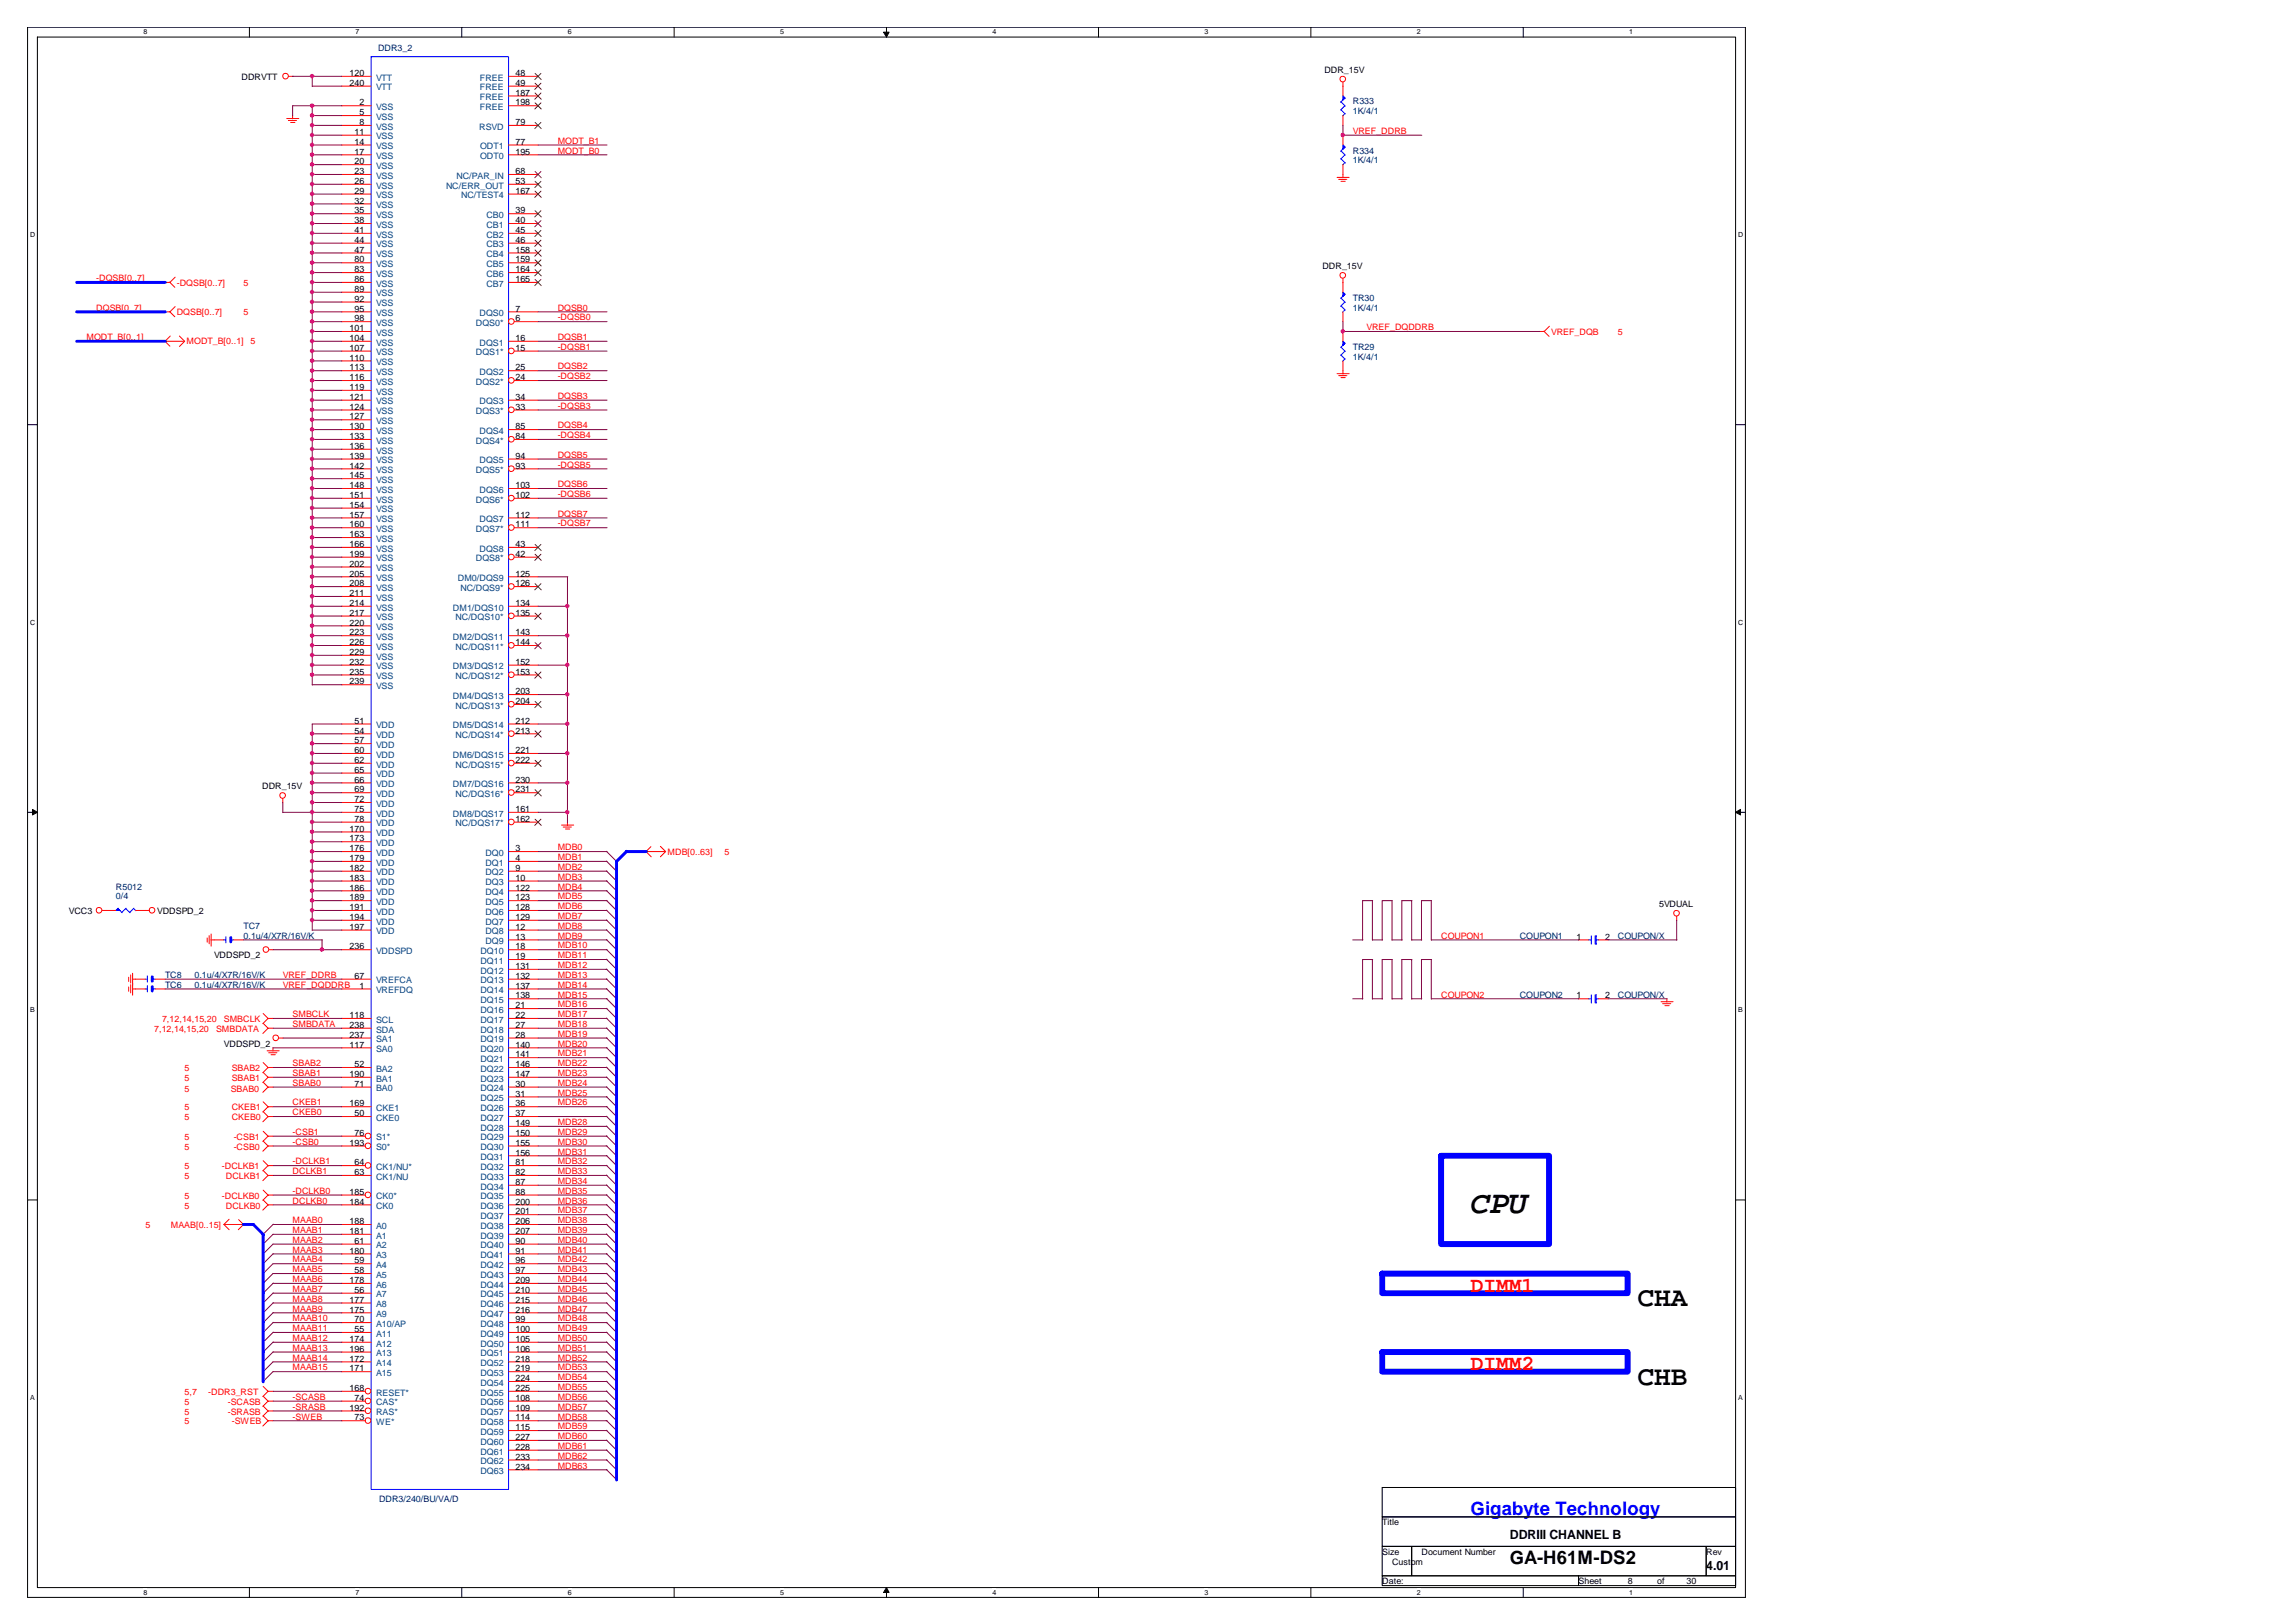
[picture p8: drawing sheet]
<svg xmlns="http://www.w3.org/2000/svg" width="297mm" height="210mm" viewBox="0 0 297 210" stroke-linecap="round" stroke-linejoin="round" font-family="sans-serif">
<defs><g id="words">
<text font-size="4.2" x="190.3" y="156.9">CPU</text>
<g font-size="3.6">
<text x="211.8" y="169">CHA</text>
<text x="211.8" y="179.2">CHB</text>
</g>
<g font-size="2.8" fill="#f00">
<text x="190.3" y="167.1">DIMM1</text>
<text x="190.3" y="177.3">DIMM2</text>
</g>
<text font-size="2.4" fill="#00f" x="190.3" y="196">Gigabyte Technology</text>
<text font-size="2.4" x="195.3" y="202.4">GA-H61M-DS2</text>
<g font-size="1.7">
<text x="195.3" y="199.1">DDRIII CHANNEL B</text>
<text x="220.7" y="203.2">4.01</text>
</g>
<g font-size="1.1">
<text x="31.3" y="10.3">DDRVTT</text>
<text x="45.2" y="11.1">240</text>
<text x="45.2" y="9.8">120</text>
<text x="66.7" y="9.8">48</text>
<text x="66.7" y="11.1">49</text>
<text x="171.3" y="9.5">DDR_15V</text>
<text x="45.9" y="17.5">11</text>
<text x="46.5" y="13.6">2</text>
<text x="46.5" y="14.9">5</text>
<text x="46.5" y="16.2">8</text>
<text x="66.7" y="13.6">198</text>
<text x="66.7" y="12.4">187</text>
<text x="66.7" y="16.2">79</text>
<text x="45.9" y="18.7">14</text>
<text x="45.9" y="20">17</text>
<text x="45.9" y="21.3">20</text>
<text x="45.9" y="22.5">23</text>
<text x="45.9" y="23.8">26</text>
<text x="66.7" y="20">195</text>
<text x="66.7" y="18.7">77</text>
<text x="66.7" y="22.5">68</text>
<text x="66.7" y="23.8">53</text>
<text x="45.9" y="25.1">29</text>
<text x="45.9" y="26.3">32</text>
<text x="45.9" y="27.6">35</text>
<text x="45.9" y="28.9">38</text>
<text x="66.7" y="25.1">167</text>
<text x="66.7" y="27.6">39</text>
<text x="66.7" y="28.9">40</text>
<text x="45.9" y="30.2">41</text>
<text x="45.9" y="31.4">44</text>
<text x="45.9" y="32.7">47</text>
<text x="45.9" y="34">80</text>
<text x="45.9" y="35.2">83</text>
<text x="66.7" y="30.2">45</text>
<text x="66.7" y="31.4">46</text>
<text x="66.7" y="32.7">158</text>
<text x="66.7" y="34">159</text>
<text x="66.7" y="35.2">164</text>
<text x="171.1" y="34.9">DDR_15V</text>
<text x="45.9" y="36.5">86</text>
<text x="45.9" y="37.8">89</text>
<text x="45.9" y="39">92</text>
<text x="45.9" y="40.3">95</text>
<text x="45.9" y="41.6">98</text>
<text x="66.7" y="36.5">165</text>
<text x="66.7" y="40.3">7</text>
<text x="66.7" y="41.6">6</text>
<text x="45.2" y="42.9">101</text>
<text x="45.2" y="44.1">104</text>
<text x="45.2" y="47.9">113</text>
<text x="45.2" y="46.7">110</text>
<text x="45.2" y="45.4">107</text>
<text x="66.7" y="44.1">16</text>
<text x="66.7" y="47.9">25</text>
<text x="66.7" y="45.4">15</text>
<text x="45.2" y="53">124</text>
<text x="45.2" y="51.7">121</text>
<text x="45.2" y="50.5">119</text>
<text x="45.2" y="49.2">116</text>
<text x="66.7" y="51.7">34</text>
<text x="66.7" y="49.2">24</text>
<text x="66.7" y="53">33</text>
<text x="45.2" y="54.3">127</text>
<text x="45.2" y="55.6">130</text>
<text x="45.2" y="56.8">133</text>
<text x="45.2" y="58.1">136</text>
<text x="45.2" y="59.4">139</text>
<text x="66.7" y="55.6">85</text>
<text x="66.7" y="59.4">94</text>
<text x="66.7" y="56.8">84</text>
<text x="45.2" y="60.6">142</text>
<text x="45.2" y="61.9">145</text>
<text x="45.2" y="63.2">148</text>
<text x="45.2" y="64.4">151</text>
<text x="45.2" y="65.7">154</text>
<text x="66.7" y="63.2">103</text>
<text x="66.7" y="60.6">93</text>
<text x="66.7" y="64.4">102</text>
<text x="45.2" y="67">157</text>
<text x="45.2" y="68.3">160</text>
<text x="45.2" y="69.5">163</text>
<text x="45.2" y="70.8">166</text>
<text x="66.7" y="67">112</text>
<text x="66.7" y="70.8">43</text>
<text x="66.7" y="68.3">111</text>
<text x="45.2" y="72.1">199</text>
<text x="45.2" y="73.3">202</text>
<text x="45.2" y="74.6">205</text>
<text x="45.2" y="77.1">211</text>
<text x="45.2" y="75.9">208</text>
<text x="66.7" y="72.1">42</text>
<text x="66.7" y="74.6">125</text>
<text x="66.7" y="75.9">126</text>
<text x="45.2" y="78.4">214</text>
<text x="45.2" y="79.7">217</text>
<text x="45.2" y="81">220</text>
<text x="45.2" y="82.2">223</text>
<text x="45.2" y="83.5">226</text>
<text x="66.7" y="78.4">134</text>
<text x="66.7" y="82.2">143</text>
<text x="66.7" y="79.7">135</text>
<text x="66.7" y="83.5">144</text>
<text x="45.2" y="84.8">229</text>
<text x="45.2" y="86">232</text>
<text x="45.2" y="87.3">235</text>
<text x="45.2" y="88.6">239</text>
<text x="66.7" y="86">152</text>
<text x="66.7" y="89.8">203</text>
<text x="66.7" y="87.3">153</text>
<text x="45.9" y="93.7">51</text>
<text x="45.9" y="94.9">54</text>
<text x="66.7" y="93.7">212</text>
<text x="66.7" y="91.1">204</text>
<text x="66.7" y="94.9">213</text>
<text x="45.9" y="96.2">57</text>
<text x="45.9" y="97.5">60</text>
<text x="45.9" y="98.7">62</text>
<text x="45.9" y="100">65</text>
<text x="45.9" y="101.3">66</text>
<text x="66.7" y="97.5">221</text>
<text x="66.7" y="101.3">230</text>
<text x="66.7" y="98.7">222</text>
<text x="33.9" y="102.2">DDR_15V</text>
<text x="45.2" y="107.6">170</text>
<text x="45.9" y="102.5">69</text>
<text x="45.9" y="103.8">72</text>
<text x="45.9" y="105.1">75</text>
<text x="45.9" y="106.4">78</text>
<text x="66.7" y="105.1">161</text>
<text x="66.7" y="102.5">231</text>
<text x="66.7" y="106.4">162</text>
<text x="45.2" y="108.9">173</text>
<text x="45.2" y="110.2">176</text>
<text x="45.2" y="111.4">179</text>
<text x="45.2" y="112.7">182</text>
<text x="45.2" y="114">183</text>
<text x="66.7" y="110.2">3</text>
<text x="66.7" y="111.4">4</text>
<text x="66.7" y="112.7">9</text>
<text x="66.7" y="114">10</text>
<text x="8.9" y="118.3">VCC3</text>
<text x="20.3" y="118.3">VDDSPD_2</text>
<text x="45.2" y="115.2">186</text>
<text x="45.2" y="116.5">189</text>
<text x="45.2" y="117.8">191</text>
<text x="45.2" y="119.1">194</text>
<text x="66.7" y="115.2">122</text>
<text x="66.7" y="116.5">123</text>
<text x="66.7" y="117.8">128</text>
<text x="66.7" y="119.1">129</text>
<text x="214.6" y="117.4">5VDUAL</text>
<text x="27.7" y="124">VDDSPD_2</text>
<text x="45.2" y="120.3">197</text>
<text x="45.2" y="122.9">236</text>
<text x="66.7" y="120.3">12</text>
<text x="66.7" y="121.6">13</text>
<text x="66.7" y="122.9">18</text>
<text x="66.7" y="124.1">19</text>
<text x="66.7" y="125.4">131</text>
<text x="204" y="121.6">1</text>
<text x="207.7" y="121.6">2</text>
<text x="45.2" y="131.8">118</text>
<text x="45.9" y="126.7">67</text>
<text x="46.5" y="127.9">1</text>
<text x="66.7" y="126.7">132</text>
<text x="66.7" y="127.9">137</text>
<text x="66.7" y="129.2">138</text>
<text x="66.7" y="130.5">21</text>
<text x="66.7" y="131.8">22</text>
<text x="204" y="129.2">1</text>
<text x="207.7" y="129.2">2</text>
<text x="29" y="135.4">VDDSPD_2</text>
<text x="45.2" y="133">238</text>
<text x="45.2" y="134.3">237</text>
<text x="45.2" y="135.6">117</text>
<text x="66.7" y="133">27</text>
<text x="66.7" y="134.3">28</text>
<text x="66.7" y="135.6">140</text>
<text x="66.7" y="136.8">141</text>
<text x="45.2" y="139.4">190</text>
<text x="45.2" y="143.2">169</text>
<text x="45.9" y="138.1">52</text>
<text x="45.9" y="140.6">71</text>
<text x="66.7" y="138.1">146</text>
<text x="66.7" y="139.4">147</text>
<text x="66.7" y="140.6">30</text>
<text x="66.7" y="141.9">31</text>
<text x="66.7" y="143.2">36</text>
<text x="45.2" y="148.3">193</text>
<text x="45.9" y="144.5">50</text>
<text x="45.9" y="147">76</text>
<text x="66.7" y="144.5">37</text>
<text x="66.7" y="145.7">149</text>
<text x="66.7" y="147">150</text>
<text x="66.7" y="148.3">155</text>
<text x="66.7" y="149.5">156</text>
<text x="45.2" y="155.9">184</text>
<text x="45.2" y="154.6">185</text>
<text x="45.9" y="152.1">63</text>
<text x="45.9" y="150.8">64</text>
<text x="66.7" y="150.8">81</text>
<text x="66.7" y="152.1">82</text>
<text x="66.7" y="153.3">87</text>
<text x="66.7" y="154.6">88</text>
<text x="66.7" y="155.9">200</text>
<text x="45.2" y="158.4">188</text>
<text x="45.2" y="159.7">181</text>
<text x="45.9" y="161">61</text>
<text x="66.7" y="157.2">201</text>
<text x="66.7" y="158.4">206</text>
<text x="66.7" y="159.7">207</text>
<text x="66.7" y="161">90</text>
<text x="45.2" y="162.2">180</text>
<text x="45.2" y="166">178</text>
<text x="45.9" y="163.5">59</text>
<text x="45.9" y="164.8">58</text>
<text x="45.9" y="167.3">56</text>
<text x="66.7" y="162.2">91</text>
<text x="66.7" y="163.5">96</text>
<text x="66.7" y="164.8">97</text>
<text x="66.7" y="166">209</text>
<text x="66.7" y="167.3">210</text>
<text x="45.2" y="168.6">177</text>
<text x="45.2" y="169.9">175</text>
<text x="45.2" y="173.7">174</text>
<text x="45.9" y="171.1">70</text>
<text x="45.9" y="172.4">55</text>
<text x="66.7" y="168.6">215</text>
<text x="66.7" y="169.9">216</text>
<text x="66.7" y="171.1">99</text>
<text x="66.7" y="172.4">100</text>
<text x="66.7" y="173.7">105</text>
<text x="45.2" y="174.9">196</text>
<text x="45.2" y="176.2">172</text>
<text x="45.2" y="177.5">171</text>
<text x="66.7" y="174.9">106</text>
<text x="66.7" y="176.2">218</text>
<text x="66.7" y="177.5">219</text>
<text x="66.7" y="178.7">224</text>
<text x="45.2" y="180">168</text>
<text x="45.2" y="182.6">192</text>
<text x="45.9" y="181.3">74</text>
<text x="45.9" y="183.8">73</text>
<text x="66.7" y="180">225</text>
<text x="66.7" y="181.3">108</text>
<text x="66.7" y="182.6">109</text>
<text x="66.7" y="183.8">114</text>
<text x="66.7" y="185.1">115</text>
<text x="66.7" y="186.4">227</text>
<text x="66.7" y="187.6">228</text>
<text x="66.7" y="188.9">233</text>
<text x="66.7" y="190.2">234</text>
<text x="178.8" y="197.4">Title</text>
<text x="178.8" y="201.2">Size</text>
<text x="180.1" y="202.5">Custom</text>
<text x="183.9" y="201.2">Document Number</text>
<text x="220.7" y="201.2">Rev</text>
<text x="178.8" y="205">Date:</text>
<text x="204.2" y="205">Sheet</text>
<text x="210.6" y="205">8</text>
<text x="214.4" y="205">of</text>
<text x="218.2" y="205">30</text>
</g>
<g font-size="1.1" fill="#004080">
<text x="48.7" y="11.7">VTT</text>
<text x="48.7" y="10.4">VTT</text>
<text x="62.1" y="10.4">FREE</text>
<text x="62.1" y="11.7">FREE</text>
<text x="48.7" y="14.2">VSS</text>
<text x="48.7" y="15.5">VSS</text>
<text x="48.7" y="16.8">VSS</text>
<text x="62" y="16.8">RSVD</text>
<text x="62.1" y="14.2">FREE</text>
<text x="62.1" y="13">FREE</text>
<text x="48.7" y="18">VSS</text>
<text x="48.7" y="19.3">VSS</text>
<text x="48.7" y="20.6">VSS</text>
<text x="48.7" y="21.9">VSS</text>
<text x="48.7" y="23.1">VSS</text>
<text x="59.1" y="23.1">NC/PAR_IN</text>
<text x="62.1" y="20.6">ODT0</text>
<text x="62.1" y="19.3">ODT1</text>
<text x="48.7" y="24.4">VSS</text>
<text x="48.7" y="25.7">VSS</text>
<text x="48.7" y="26.9">VSS</text>
<text x="48.7" y="28.2">VSS</text>
<text x="48.7" y="29.5">VSS</text>
<text x="57.7" y="24.4">NC/ERR_OUT</text>
<text x="59.7" y="25.7">NC/TEST4</text>
<text x="62.9" y="28.2">CB0</text>
<text x="62.9" y="29.5">CB1</text>
<text x="48.7" y="30.7">VSS</text>
<text x="48.7" y="32">VSS</text>
<text x="48.7" y="33.3">VSS</text>
<text x="48.7" y="34.6">VSS</text>
<text x="48.7" y="35.8">VSS</text>
<text x="62.9" y="30.7">CB2</text>
<text x="62.9" y="32">CB3</text>
<text x="62.9" y="33.3">CB4</text>
<text x="62.9" y="34.6">CB5</text>
<text x="62.9" y="35.8">CB6</text>
<text x="48.7" y="37.1">VSS</text>
<text x="48.7" y="38.4">VSS</text>
<text x="48.7" y="39.6">VSS</text>
<text x="48.7" y="40.9">VSS</text>
<text x="62" y="40.9">DQS0</text>
<text x="62.9" y="37.1">CB7</text>
<text x="48.7" y="42.2">VSS</text>
<text x="48.7" y="43.4">VSS</text>
<text x="48.7" y="44.7">VSS</text>
<text x="48.7" y="47.3">VSS</text>
<text x="48.7" y="46">VSS</text>
<text x="61.6" y="42.2">DQS0*</text>
<text x="61.6" y="46">DQS1*</text>
<text x="62" y="44.7">DQS1</text>
<text x="48.7" y="53.6">VSS</text>
<text x="48.7" y="52.3">VSS</text>
<text x="48.7" y="51.1">VSS</text>
<text x="48.7" y="49.8">VSS</text>
<text x="48.7" y="48.5">VSS</text>
<text x="61.6" y="49.8">DQS2*</text>
<text x="61.6" y="53.6">DQS3*</text>
<text x="62" y="48.5">DQS2</text>
<text x="62" y="52.3">DQS3</text>
<text x="48.7" y="54.9">VSS</text>
<text x="48.7" y="56.1">VSS</text>
<text x="48.7" y="57.4">VSS</text>
<text x="48.7" y="58.7">VSS</text>
<text x="48.7" y="60">VSS</text>
<text x="61.6" y="57.4">DQS4*</text>
<text x="62" y="56.1">DQS4</text>
<text x="62" y="60">DQS5</text>
<text x="48.7" y="61.2">VSS</text>
<text x="48.7" y="62.5">VSS</text>
<text x="48.7" y="63.8">VSS</text>
<text x="48.7" y="65">VSS</text>
<text x="61.6" y="61.2">DQS5*</text>
<text x="61.6" y="65">DQS6*</text>
<text x="62" y="63.8">DQS6</text>
<text x="48.7" y="66.3">VSS</text>
<text x="48.7" y="67.6">VSS</text>
<text x="48.7" y="68.8">VSS</text>
<text x="48.7" y="70.1">VSS</text>
<text x="48.7" y="71.4">VSS</text>
<text x="61.6" y="68.8">DQS7*</text>
<text x="62" y="67.6">DQS7</text>
<text x="62" y="71.4">DQS8</text>
<text x="48.7" y="72.7">VSS</text>
<text x="48.7" y="73.9">VSS</text>
<text x="48.7" y="75.2">VSS</text>
<text x="48.7" y="77.7">VSS</text>
<text x="48.7" y="76.5">VSS</text>
<text x="59.2" y="75.2">DM0/DQS9</text>
<text x="59.6" y="76.5">NC/DQS9*</text>
<text x="61.6" y="72.7">DQS8*</text>
<text x="48.7" y="79">VSS</text>
<text x="48.7" y="80.3">VSS</text>
<text x="48.7" y="81.5">VSS</text>
<text x="48.7" y="82.8">VSS</text>
<text x="58.6" y="79">DM1/DQS10</text>
<text x="58.6" y="82.8">DM2/DQS11</text>
<text x="58.9" y="80.3">NC/DQS10*</text>
<text x="48.7" y="84.1">VSS</text>
<text x="48.7" y="85.4">VSS</text>
<text x="48.7" y="86.6">VSS</text>
<text x="48.7" y="87.9">VSS</text>
<text x="48.7" y="89.2">VSS</text>
<text x="58.6" y="86.6">DM3/DQS12</text>
<text x="58.9" y="84.1">NC/DQS11*</text>
<text x="58.9" y="87.9">NC/DQS12*</text>
<text x="48.7" y="94.2">VDD</text>
<text x="48.7" y="95.5">VDD</text>
<text x="58.6" y="90.4">DM4/DQS13</text>
<text x="58.6" y="94.2">DM5/DQS14</text>
<text x="58.9" y="91.7">NC/DQS13*</text>
<text x="58.9" y="95.5">NC/DQS14*</text>
<text x="48.7" y="96.8">VDD</text>
<text x="48.7" y="98.1">VDD</text>
<text x="48.7" y="99.3">VDD</text>
<text x="48.7" y="100.6">VDD</text>
<text x="48.7" y="101.9">VDD</text>
<text x="58.6" y="98.1">DM6/DQS15</text>
<text x="58.6" y="101.9">DM7/DQS16</text>
<text x="58.9" y="99.3">NC/DQS15*</text>
<text x="48.7" y="103.1">VDD</text>
<text x="48.7" y="104.4">VDD</text>
<text x="48.7" y="105.7">VDD</text>
<text x="48.7" y="106.9">VDD</text>
<text x="58.6" y="105.7">DM8/DQS17</text>
<text x="58.9" y="103.1">NC/DQS16*</text>
<text x="58.9" y="106.9">NC/DQS17*</text>
<text x="48.7" y="108.2">VDD</text>
<text x="48.7" y="109.5">VDD</text>
<text x="48.7" y="110.8">VDD</text>
<text x="48.7" y="112">VDD</text>
<text x="48.7" y="113.3">VDD</text>
<text x="62.8" y="110.8">DQ0</text>
<text x="62.8" y="112">DQ1</text>
<text x="62.8" y="113.3">DQ2</text>
<text x="48.7" y="114.6">VDD</text>
<text x="48.7" y="115.8">VDD</text>
<text x="48.7" y="117.1">VDD</text>
<text x="48.7" y="118.4">VDD</text>
<text x="48.7" y="119.6">VDD</text>
<text x="62.8" y="114.6">DQ3</text>
<text x="62.8" y="115.8">DQ4</text>
<text x="62.8" y="117.1">DQ5</text>
<text x="62.8" y="118.4">DQ6</text>
<text x="62.8" y="119.6">DQ7</text>
<text x="48.7" y="120.9">VDD</text>
<text x="48.7" y="123.5">VDDSPD</text>
<text x="62.2" y="123.5">DQ10</text>
<text x="62.2" y="124.7">DQ11</text>
<text x="62.2" y="126">DQ12</text>
<text x="62.8" y="120.9">DQ8</text>
<text x="62.8" y="122.2">DQ9</text>
<text x="48.7" y="128.5">VREFDQ</text>
<text x="48.7" y="127.3">VREFCA</text>
<text x="62.2" y="127.3">DQ13</text>
<text x="62.2" y="128.5">DQ14</text>
<text x="62.2" y="129.8">DQ15</text>
<text x="62.2" y="131.1">DQ16</text>
<text x="48.7" y="132.3">SCL</text>
<text x="48.7" y="133.6">SDA</text>
<text x="48.7" y="134.9">SA1</text>
<text x="48.7" y="136.2">SA0</text>
<text x="62.2" y="132.3">DQ17</text>
<text x="62.2" y="133.6">DQ18</text>
<text x="62.2" y="134.9">DQ19</text>
<text x="62.2" y="136.2">DQ20</text>
<text x="62.2" y="137.4">DQ21</text>
<text x="48.7" y="138.7">BA2</text>
<text x="48.7" y="140">BA1</text>
<text x="48.7" y="141.2">BA0</text>
<text x="48.7" y="143.8">CKE1</text>
<text x="62.2" y="138.7">DQ22</text>
<text x="62.2" y="140">DQ23</text>
<text x="62.2" y="141.2">DQ24</text>
<text x="62.2" y="142.5">DQ25</text>
<text x="62.2" y="143.8">DQ26</text>
<text x="48.7" y="145">CKE0</text>
<text x="48.7" y="148.9">S0*</text>
<text x="48.7" y="147.6">S1*</text>
<text x="62.2" y="145">DQ27</text>
<text x="62.2" y="146.3">DQ28</text>
<text x="62.2" y="147.6">DQ29</text>
<text x="62.2" y="148.9">DQ30</text>
<text x="48.7" y="152.7">CK1/NU</text>
<text x="48.7" y="151.4">CK1/NU*</text>
<text x="48.7" y="155.2">CK0*</text>
<text x="62.2" y="150.1">DQ31</text>
<text x="62.2" y="151.4">DQ32</text>
<text x="62.2" y="152.7">DQ33</text>
<text x="62.2" y="153.9">DQ34</text>
<text x="62.2" y="155.2">DQ35</text>
<text x="48.7" y="156.5">CK0</text>
<text x="48.7" y="159">A0</text>
<text x="48.7" y="160.3">A1</text>
<text x="48.7" y="161.6">A2</text>
<text x="62.2" y="156.5">DQ36</text>
<text x="62.2" y="157.7">DQ37</text>
<text x="62.2" y="159">DQ38</text>
<text x="62.2" y="160.3">DQ39</text>
<text x="62.2" y="161.6">DQ40</text>
<text x="48.7" y="162.8">A3</text>
<text x="48.7" y="164.1">A4</text>
<text x="48.7" y="165.4">A5</text>
<text x="48.7" y="166.6">A6</text>
<text x="48.7" y="167.9">A7</text>
<text x="62.2" y="162.8">DQ41</text>
<text x="62.2" y="164.1">DQ42</text>
<text x="62.2" y="165.4">DQ43</text>
<text x="62.2" y="166.6">DQ44</text>
<text x="62.2" y="167.9">DQ45</text>
<text x="48.7" y="169.2">A8</text>
<text x="48.7" y="170.4">A9</text>
<text x="48.7" y="171.7">A10/AP</text>
<text x="48.7" y="173">A11</text>
<text x="62.2" y="169.2">DQ46</text>
<text x="62.2" y="170.4">DQ47</text>
<text x="62.2" y="171.7">DQ48</text>
<text x="62.2" y="173">DQ49</text>
<text x="48.7" y="174.3">A12</text>
<text x="48.7" y="175.5">A13</text>
<text x="48.7" y="176.8">A14</text>
<text x="48.7" y="178.1">A15</text>
<text x="62.2" y="174.3">DQ50</text>
<text x="62.2" y="175.5">DQ51</text>
<text x="62.2" y="176.8">DQ52</text>
<text x="62.2" y="178.1">DQ53</text>
<text x="62.2" y="179.3">DQ54</text>
<text x="48.7" y="180.6">RESET*</text>
<text x="48.7" y="181.9">CAS*</text>
<text x="48.7" y="183.1">RAS*</text>
<text x="48.7" y="184.4">WE*</text>
<text x="62.2" y="180.6">DQ55</text>
<text x="62.2" y="181.9">DQ56</text>
<text x="62.2" y="183.1">DQ57</text>
<text x="62.2" y="184.4">DQ58</text>
<text x="62.2" y="185.7">DQ59</text>
<text x="62.2" y="187">DQ60</text>
<text x="62.2" y="188.2">DQ61</text>
<text x="62.2" y="189.5">DQ62</text>
<text x="62.2" y="190.8">DQ63</text>
</g>
<g font-size="1.1" fill="#000080">
<text x="48.9" y="6.7">DDR3_2</text>
<text x="175" y="13.5">R333</text>
<text x="175" y="14.8">1K/4/1</text>
<text x="175" y="19.9">R334</text>
<text x="175" y="21.1">1K/4/1</text>
<text x="175" y="38.9">TR30</text>
<text x="175" y="40.2">1K/4/1</text>
<text x="175" y="45.3">TR29</text>
<text x="175" y="46.5">1K/4/1</text>
<text x="15" y="115.1">R5012</text>
<text x="15" y="116.4">0/4</text>
<text x="31.5" y="120.2">TC7</text>
<text x="31.5" y="121.5">0.1u/4/X7R/16V/K</text>
<text x="196.6" y="121.5">COUPON1</text>
<text x="209.3" y="121.5">COUPON/X</text>
<text x="21.3" y="126.5">TC8</text>
<text x="21.3" y="127.8">TC6</text>
<text x="25.2" y="127.8">0.1u/4/X7R/16V/K</text>
<text x="25.2" y="126.5">0.1u/4/X7R/16V/K</text>
<text x="196.6" y="129.1">COUPON2</text>
<text x="209.3" y="129.1">COUPON/X</text>
<text x="49" y="194.4">DDR3/240/BU/VA/D</text>
</g>
<g font-size="1.1" fill="#f00">
<text x="175" y="17.3">VREF_DDRB</text>
<text x="72.1" y="18.6">MODT_B1</text>
<text x="72.1" y="19.9">MODT_B0</text>
<text x="12.5" y="36.4">-DQSB[0..7]</text>
<text x="12.5" y="40.2">DQSB[0..7]</text>
<text x="22.9" y="37">-DQSB[0..7]</text>
<text x="22.9" y="40.8">DQSB[0..7]</text>
<text x="31.5" y="37">5</text>
<text x="31.5" y="40.8">5</text>
<text x="72.1" y="41.5">-DQSB0</text>
<text x="72.1" y="40.2">DQSB0</text>
<text x="11.2" y="44">MODT_B[0..1]</text>
<text x="24.1" y="44.5">MODT_B[0..1]</text>
<text x="32.4" y="44.5">5</text>
<text x="72.1" y="44">DQSB1</text>
<text x="72.1" y="47.8">DQSB2</text>
<text x="72.1" y="45.3">-DQSB1</text>
<text x="176.8" y="42.7">VREF_DQDDRB</text>
<text x="200.7" y="43.4">VREF_DQB</text>
<text x="209.3" y="43.4">5</text>
<text x="72.1" y="51.6">DQSB3</text>
<text x="72.1" y="52.9">-DQSB3</text>
<text x="72.1" y="49.1">-DQSB2</text>
<text x="72.1" y="56.7">-DQSB4</text>
<text x="72.1" y="55.4">DQSB4</text>
<text x="72.1" y="59.2">DQSB5</text>
<text x="72.1" y="63">DQSB6</text>
<text x="72.1" y="60.5">-DQSB5</text>
<text x="72.1" y="64.3">-DQSB6</text>
<text x="72.1" y="68.1">-DQSB7</text>
<text x="72.1" y="66.9">DQSB7</text>
<text x="72.1" y="112.6">MDB2</text>
<text x="72.1" y="113.8">MDB3</text>
<text x="72.1" y="110">MDB0</text>
<text x="72.1" y="111.3">MDB1</text>
<text x="86.4" y="110.7">MDB[0..63]</text>
<text x="93.7" y="110.7">5</text>
<text x="72.1" y="115.1">MDB4</text>
<text x="72.1" y="117.7">MDB6</text>
<text x="72.1" y="118.9">MDB7</text>
<text x="72.1" y="116.4">MDB5</text>
<text x="72.1" y="122.7">MDB10</text>
<text x="72.1" y="125.3">MDB12</text>
<text x="72.1" y="124">MDB11</text>
<text x="72.1" y="121.5">MDB9</text>
<text x="72.1" y="120.2">MDB8</text>
<text x="186.4" y="121.5">COUPON1</text>
<text x="36.6" y="127.8">VREF_DQDDRB</text>
<text x="36.6" y="126.5">VREF_DDRB</text>
<text x="37.9" y="131.6">SMBCLK</text>
<text x="72.1" y="127.8">MDB14</text>
<text x="72.1" y="131.6">MDB17</text>
<text x="72.1" y="130.4">MDB16</text>
<text x="72.1" y="126.5">MDB13</text>
<text x="72.1" y="129.1">MDB15</text>
<text x="186.4" y="129.1">COUPON2</text>
<text x="20" y="133.5">7,12,14,15,20</text>
<text x="21" y="132.3">7,12,14,15,20</text>
<text x="28" y="133.5">SMBDATA</text>
<text x="29" y="132.3">SMBCLK</text>
<text x="37.9" y="138">SBAB2</text>
<text x="37.9" y="132.9">SMBDATA</text>
<text x="72.1" y="135.4">MDB20</text>
<text x="72.1" y="134.2">MDB19</text>
<text x="72.1" y="132.9">MDB18</text>
<text x="72.1" y="138">MDB22</text>
<text x="72.1" y="136.7">MDB21</text>
<text x="23.9" y="139.9">5</text>
<text x="23.9" y="143.7">5</text>
<text x="23.9" y="138.6">5</text>
<text x="23.9" y="141.3">5</text>
<text x="29.9" y="141.3">SBAB0</text>
<text x="30" y="139.9">SBAB1</text>
<text x="30" y="143.7">CKEB1</text>
<text x="30" y="138.6">SBAB2</text>
<text x="37.9" y="140.5">SBAB0</text>
<text x="37.9" y="139.2">SBAB1</text>
<text x="37.9" y="143.1">CKEB1</text>
<text x="72.1" y="143.1">MDB26</text>
<text x="72.1" y="139.2">MDB23</text>
<text x="72.1" y="141.8">MDB25</text>
<text x="72.1" y="140.5">MDB24</text>
<text x="23.9" y="145">5</text>
<text x="23.9" y="148.8">5</text>
<text x="23.9" y="147.5">5</text>
<text x="30" y="145">CKEB0</text>
<text x="30.2" y="148.8">-CSB0</text>
<text x="30.2" y="147.5">-CSB1</text>
<text x="37.9" y="144.3">CKEB0</text>
<text x="37.9" y="146.9">-CSB1</text>
<text x="37.9" y="148.1">-CSB0</text>
<text x="72.1" y="149.4">MDB31</text>
<text x="72.1" y="148.1">MDB30</text>
<text x="72.1" y="145.6">MDB28</text>
<text x="72.1" y="146.9">MDB29</text>
<text x="23.9" y="152.6">5</text>
<text x="23.9" y="151.3">5</text>
<text x="23.9" y="155.1">5</text>
<text x="28.7" y="151.3">-DCLKB1</text>
<text x="28.7" y="155.1">-DCLKB0</text>
<text x="29.2" y="152.6">DCLKB1</text>
<text x="37.9" y="150.7">-DCLKB1</text>
<text x="37.9" y="151.9">DCLKB1</text>
<text x="37.9" y="154.5">-DCLKB0</text>
<text x="37.9" y="155.8">DCLKB0</text>
<text x="72.1" y="154.5">MDB35</text>
<text x="72.1" y="150.7">MDB32</text>
<text x="72.1" y="153.2">MDB34</text>
<text x="72.1" y="155.8">MDB36</text>
<text x="72.1" y="151.9">MDB33</text>
<text x="18.8" y="158.9">5</text>
<text x="22.1" y="158.9">MAAB[0..15]</text>
<text x="23.9" y="156.4">5</text>
<text x="29.2" y="156.4">DCLKB0</text>
<text x="37.9" y="160.8">MAAB2</text>
<text x="37.9" y="158.3">MAAB0</text>
<text x="37.9" y="159.6">MAAB1</text>
<text x="72.1" y="157">MDB37</text>
<text x="72.1" y="158.3">MDB38</text>
<text x="72.1" y="160.8">MDB40</text>
<text x="72.1" y="159.6">MDB39</text>
<text x="37.9" y="162.1">MAAB3</text>
<text x="37.9" y="164.6">MAAB5</text>
<text x="37.9" y="165.9">MAAB6</text>
<text x="37.9" y="167.2">MAAB7</text>
<text x="37.9" y="163.4">MAAB4</text>
<text x="72.1" y="167.2">MDB45</text>
<text x="72.1" y="162.1">MDB41</text>
<text x="72.1" y="164.6">MDB43</text>
<text x="72.1" y="165.9">MDB44</text>
<text x="72.1" y="163.4">MDB42</text>
<text x="37.9" y="168.5">MAAB8</text>
<text x="37.9" y="171">MAAB10</text>
<text x="37.9" y="169.7">MAAB9</text>
<text x="37.9" y="173.5">MAAB12</text>
<text x="37.9" y="172.3">MAAB11</text>
<text x="72.1" y="171">MDB48</text>
<text x="72.1" y="172.3">MDB49</text>
<text x="72.1" y="168.5">MDB46</text>
<text x="72.1" y="169.7">MDB47</text>
<text x="72.1" y="173.5">MDB50</text>
<text x="37.9" y="177.3">MAAB15</text>
<text x="37.9" y="174.8">MAAB13</text>
<text x="37.9" y="176.1">MAAB14</text>
<text x="72.1" y="177.3">MDB53</text>
<text x="72.1" y="174.8">MDB51</text>
<text x="72.1" y="179.9">MDB55</text>
<text x="72.1" y="176.1">MDB52</text>
<text x="72.1" y="178.6">MDB54</text>
<text x="23.9" y="180.5">5,7</text>
<text x="23.9" y="183.1">5</text>
<text x="23.9" y="181.8">5</text>
<text x="23.9" y="184.3">5</text>
<text x="26.9" y="180.5">-DDR3_RST</text>
<text x="29.5" y="183.1">-SRASB</text>
<text x="29.5" y="181.8">-SCASB</text>
<text x="30" y="184.3">-SWEB</text>
<text x="37.9" y="183.7">-SWEB</text>
<text x="37.9" y="181.2">-SCASB</text>
<text x="37.9" y="182.4">-SRASB</text>
<text x="72.1" y="181.2">MDB56</text>
<text x="72.1" y="183.7">MDB58</text>
<text x="72.1" y="182.4">MDB57</text>
<text x="72.1" y="185">MDB59</text>
<text x="72.1" y="186.2">MDB60</text>
<text x="72.1" y="187.5">MDB61</text>
<text x="72.1" y="188.8">MDB62</text>
<text x="72.1" y="190">MDB63</text>
</g>
<g font-size=".9">
<text x="18.6" y="4.5">8</text>
<text x="46" y="4.5">7</text>
<text x="73.5" y="4.5">6</text>
<text x="100.9" y="4.5">5</text>
<text x="128.4" y="4.5">4</text>
<text x="155.8" y="4.5">3</text>
<text x="183.3" y="4.5">2</text>
<text x="210.8" y="4.5">1</text>
<text x="3.9" y="30.7">D</text>
<text x="224.9" y="30.7">D</text>
<text x="3.9" y="80.8">C</text>
<text x="224.9" y="80.8">C</text>
<text x="3.9" y="131">B</text>
<text x="224.9" y="131">B</text>
<text x="3.9" y="181.2">A</text>
<text x="224.9" y="181.2">A</text>
<text x="18.6" y="206.4">8</text>
<text x="46" y="206.4">7</text>
<text x="73.5" y="206.4">6</text>
<text x="100.9" y="206.4">5</text>
<text x="128.4" y="206.4">4</text>
<text x="155.8" y="206.4">3</text>
<text x="183.3" y="206.4">2</text>
<text x="210.8" y="206.4">1</text>
</g>
</g></defs>
<path d="M3.6 3.5h222.2v203.2h-222.2zM4.8 4.8h219.7v200.6h-219.7z" fill="none" stroke="#000" stroke-width=".13"/>
<g fill="#fff">
<path d="M18.6 3.7h.5v1h-.5z"/>
<path d="M18.6 205.6h.5v1h-.5z"/>
</g>
<path d="M32.3 3.5v1.3M32.3 205.4v1.3" fill="none" stroke="#000" stroke-width=".13"/>
<g fill="#fff">
<path d="M46 3.7h.5v1h-.5z"/>
<path d="M46 205.6h.5v1h-.5z"/>
</g>
<path d="M59.7 3.5v1.3M59.7 205.4v1.3" fill="none" stroke="#000" stroke-width=".13"/>
<g fill="#fff">
<path d="M73.5 3.7h.5v1h-.5z"/>
<path d="M73.5 205.6h.5v1h-.5z"/>
</g>
<path d="M87.2 3.5v1.3M87.2 205.4v1.3" fill="none" stroke="#000" stroke-width=".13"/>
<g fill="#fff">
<path d="M100.9 3.7h.5v1h-.5z"/>
<path d="M100.9 205.6h.5v1h-.5z"/>
</g>
<path d="M114.3 4.2h.7l-.3 .6zM114.7 3.5v1.3M114.7 205.4l.3 .7h-.7zM114.7 205.4v1.3" fill="none" stroke="#000" stroke-width=".13"/>
<path d="M114.3 4.2h.7l-.3 .6zM114.7 205.4l.3 .7h-.7z" fill="#000"/>
<g fill="#fff">
<path d="M128.4 3.7h.5v1h-.5z"/>
<path d="M128.4 205.6h.5v1h-.5z"/>
</g>
<path d="M142.1 3.5v1.3M142.1 205.4v1.3" fill="none" stroke="#000" stroke-width=".13"/>
<g fill="#fff">
<path d="M155.8 3.7h.5v1h-.5z"/>
<path d="M155.8 205.6h.5v1h-.5z"/>
</g>
<path d="M169.6 3.5v1.3M169.6 205.4v1.3" fill="none" stroke="#000" stroke-width=".13"/>
<g fill="#fff">
<path d="M183.3 3.7h.5v1h-.5z"/>
<path d="M183.3 205.6h.5v1h-.5z"/>
</g>
<path d="M197.1 3.5v1.3M197.1 205.4v1.3" fill="none" stroke="#000" stroke-width=".13"/>
<g fill="#fff">
<path d="M210.8 3.7h.5v1h-.5z"/>
<path d="M210.8 205.6h.5v1h-.5z"/>
<path d="M3.9 29.9h.6v1h-.6z"/>
<path d="M224.9 29.9h.6v1h-.6z"/>
<path d="M3.9 80h.6v1h-.6z"/>
<path d="M224.9 80h.6v1h-.6z"/>
</g>
<path d="M3.6 55h1.2M224.5 55h1.3" fill="none" stroke="#000" stroke-width=".13"/>
<g fill="#fff">
<path d="M3.9 130.2h.6v1h-.6z"/>
<path d="M224.9 130.2h.6v1h-.6z"/>
</g>
<path d="M3.6 105.1h1.2M4.2 104.7l.6 .4-.6 .4zM224.5 105.1l.7-.4v.8zM224.5 105.1h1.3" fill="none" stroke="#000" stroke-width=".13"/>
<path d="M4.2 104.7l.6 .4-.6 .4zM224.5 105.1l.7-.4v.8z" fill="#000"/>
<g fill="#fff">
<path d="M3.9 180.3h.6v1.1h-.6z"/>
<path d="M224.9 180.3h.5v1.1h-.5z"/>
</g>
<path d="M3.6 155.3h1.2M224.5 155.3h1.3M178.8 192.5h45.7v3.8h-45.7zM178.8 196.3h45.7v3.8h-45.7zM178.8 200.1h3.8v3.8h-3.8zM178.8 203.9h25.4v1.3h-25.4zM182.6 200.1h38.1v3.8h-38.1zM204.2 203.9h20.3v1.3h-20.3zM220.7 200.1h3.8v3.8h-3.8z" fill="none" stroke="#000" stroke-width=".13"/>
<path d="M186.4 149.6h14v11.4h-14zM178.8 164.8h31.8v2.6h-31.8zM178.8 175h31.8v2.5h-31.8z" fill="none" stroke="#00f" stroke-width=".76"/>
<g fill="none" stroke="#f00" stroke-width=".13">
<path d="M37.1 15.3h1.6M37.3 15.6h1.1M37.3 9.9h.6M37.6 15.8h.6M37.9 15v.4M173.7 10.6v.6M21.3 36.5h.7M21.9 36.5l.7 .7M22.7 35.9l-.7 .6M22.7 39.7l-.7 .7M173 23h1.5M173.2 23.2h1"/>
<path d="M173.5 23.5h.5M173.7 22.6v.4M173.7 36v.6M21.3 44.1l.7 .7M21.3 40.4h.7M21.9 40.3l.7 .7M22 43.5l-.7 .7h2.6M23.2 43.5l.7 .7M23.9 44.2l-.7 .6M173 48.4h1.5M173.2 48.6h1M173.5 48.9h.5"/>
<path d="M173.7 48v.4M199.1 42.9h.7M199.7 42.9l.7 .6M200.5 42.2l-.7 .7M13.2 117.8h.6M18.8 117.8h.5M36.6 103.3v.6M72.7 106.8h1.5M72.9 107h1M73.2 107.3h.5M73.4 106.4v.4M84.2 109.6l-.7 .6"/>
<path d="M85.4 109.5l.7 .7M86.1 110.2h-2.5l.7 .7M86.1 110.2l-.7 .7M216.9 118.6v.5M16.6 126.5v.5M16.6 127.7v.6M16.9 126.2v1M16.9 127.4v1.1M17.1 126.7h.4M17.1 128h.4M17.2 126v2.8M26.8 121.4v.5"/>
<path d="M27.1 121.1v1M27.3 121.6h.4M27.3 120.9v1.5M34 131.2l.7 .6M34 138.8l.7 .7M34 137.5l.7 .7M34 132.4l.7 .7M34.6 136h1.5M34.6 131.8h.7M34.6 139.4h.7M34.6 138.1h.7M34.6 133.1h.7"/>
<path d="M34.7 131.8l-.7 .7M34.7 139.4l-.7 .7M34.7 138.1l-.7 .7M34.7 133.1l-.7 .6M34.8 136.2h1M34.8 122.9h.6M35.1 136.5h.5M35.3 135.6v.4M36.1 134.3h.5M214.9 129.6h1.6M215.1 129.9h1.1M215.4 130.1h.5"/>
<path d="M215.6 129.3v.4M29 158.5h2.5l-.7 .6M29 158.5l.6 .6M29.6 157.8l-.6 .7M30.9 157.8l.6 .7M34 140l.7 .7M34 142.6l.7 .7M34 143.9l.7 .6M34 147.7l.7 .6M34 146.4l.7 .7M34 150.2l.7 .7M34 151.5l.7 .7"/>
<path d="M34 155.3l.7 .7M34 154l.7 .7M34.6 140.7h.7M34.6 143.2h.7M34.6 144.5h.7M34.6 148.3h.7M34.6 147h.7M34.6 150.8h.7M34.6 152.1h.7M34.6 155.9h.7M34.6 154.7h.7M34.7 140.7l-.7 .7"/>
<path d="M34.7 143.2l-.7 .7M34.7 144.5l-.7 .7M34.7 148.3l-.7 .7M34.7 147l-.7 .7M34.7 150.8l-.7 .7M34.7 152.1l-.7 .7M34.7 155.9l-.7 .7M34.7 154.7l-.7 .6M34 179.4l.7 .7M34 182l.7 .6M34 183.2l.7 .7M34 180.7l.7 .7"/>
<path d="M34.6 182.6h.7M34.6 183.9h.7M34.6 181.3h.7M34.6 180.1h.7M34.7 182.6l-.7 .7M34.7 183.9l-.7 .6M34.7 181.3l-.7 .7M34.7 180.1l-.7 .6"/>
<circle cx="36.9" cy="9.9" r=".37"/>
<circle cx="173.7" cy="10.2" r=".37"/>
<circle cx="173.7" cy="35.6" r=".37"/>
<circle cx="12.8" cy="117.8" r=".37"/>
<circle cx="19.7" cy="117.8" r=".37"/>
<circle cx="36.6" cy="102.9" r=".37"/>
<circle cx="216.9" cy="118.2" r=".37"/>
<circle cx="34.4" cy="122.9" r=".37"/>
<circle cx="35.7" cy="134.3" r=".37"/>
</g>
<path d="M173.5 13.2l.5 .5M173.5 14.2l.5 .5M173.7 12.4l.3 .3M174 12.7l-.6 .5M174 13.7l-.6 .5M174 14.7l-.3 .3" fill="none" stroke="#00f" stroke-width=".13"/>
<path d="M173.7 12.4l.3 .3-.3 .2 .3-.2-.3 .2z" fill-rule="evenodd" fill="#00f"/>
<g fill="none" stroke="#00f" stroke-width=".13">
<path d="M173.5 19.5l.5 .6M173.7 12.4l.3 .3-.3 .2 .3-.2-.3 .2zM173.7 18.8l.3 .3M174 19l-.6 .6M173.5 20.5l.5 .6M174 20l-.6 .6M174 21.1l-.3 .2M18.8 126.7h.3M19.1 126.3v.8M19.7 126.7h.4M28.9 121.6h.3M29.2 121.2v.8"/>
<path d="M29.8 121.6h.4M205.5 121.6h.4M205.9 121.1v1.1M206.4 122.1h.1M206.5 121.6h.3M206.5 121.1v1.1M206.5 121.1h-.1v1.1"/>
</g>
<path d="M173.7 11.1v1.3M173.7 15v1.2M17.5 126.7h1.3M20.1 126.7h1.2M27.7 121.6h1.3M30.2 121.6h1.3M204.2 121.6h1.3M206.8 121.6h1.2" fill="none" stroke="#f00" stroke-width=".13"/>
<path d="M19.7 126.4v.6M29.9 121.3v.6" fill="none" stroke="#00f" stroke-width=".38"/>
<path d="M173.7 18.8l.3 .2-.3 .3 .3-.3-.3 .3z" fill-rule="evenodd" fill="#00f"/>
<g fill="none" stroke="#00f" stroke-width=".13">
<path d="M173.7 18.8l.3 .2-.3 .3 .3-.3-.3 .3zM173.5 44.9l.5 .6M173.5 45.9l.5 .6M173.7 44.2l.3 .3M174 44.4l-.6 .6M174 45.4l-.6 .6M174 46.5l-.3 .2M205.5 129.3h.4M205.9 128.7v1.1M206.4 129.8h.1M206.5 129.3h.3M206.5 128.7v1.1"/>
<path d="M206.5 128.7h-.1v1.1"/>
</g>
<path d="M173.7 17.5v1.3M173.7 21.3v1.3M204.2 129.3h1.3M206.8 129.3h1.2" fill="none" stroke="#f00" stroke-width=".13"/>
<path d="M173.7 44.2l.3 .2-.3 .3 .3-.3-.3 .3z" fill-rule="evenodd" fill="#00f"/>
<path d="M173.5 38.6l.5 .5M173.5 39.6l.5 .5M173.7 37.8l.3 .3M174 38.1l-.6 .5M174 39.1l-.6 .5M173.7 44.2l.3 .2-.3 .3 .3-.3-.3 .3zM174 40.1l-.3 .3M18.8 128h.3M19.1 127.6v.8M19.7 128h.4" fill="none" stroke="#00f" stroke-width=".13"/>
<path d="M173.7 42.9v1.3M173.7 46.7v1.3M17.5 128h1.3M20.1 128h1.2" fill="none" stroke="#f00" stroke-width=".13"/>
<path d="M19.7 127.7v.5" fill="none" stroke="#00f" stroke-width=".38"/>
<path d="M173.7 37.8l.3 .3-.3 .2 .3-.2-.3 .2z" fill-rule="evenodd" fill="#00f"/>
<path d="M173.7 37.8l.3 .3-.3 .2 .3-.2-.3 .2zM15.3 117.6l.5 .5M15.3 117.5l-.3 .3M16.3 117.6l.5 .5M16.3 117.5l-.5 .6M17.3 117.6l.3 .3M17.3 117.5l-.5 .6" fill="none" stroke="#00f" stroke-width=".13"/>
<path d="M173.7 36.5v1.3M173.7 40.4v1.2" fill="none" stroke="#f00" stroke-width=".13"/>
<path d="M15.3 117.6l.2 .2h-.5l.3-.2 .2 .2z" fill-rule="evenodd" fill="#00f"/>
<path d="M48 7.3h17.8v185.5h-17.8zM15.3 117.6l.2 .2h-.5l.3-.2 .2 .2z" fill="none" stroke="#00f" stroke-width=".13"/>
<g fill="none" stroke="#f00" stroke-width=".13">
<path d="M44.2 13.7h3.8M44.2 9.9h3.8M44.2 11.1h3.8M44.2 15h3.8M44.2 16.2h3.8M44.2 17.5h3.8M44.2 18.8h3.8M65.8 13.7h3.8M65.8 9.9h3.8M65.8 12.4h3.8M65.8 11.1h3.8M65.8 16.2h3.8"/>
<path d="M65.8 18.8h3.8M44.2 20h3.8M44.2 21.3h3.8M44.2 22.6h3.8M44.2 23.8h3.8M44.2 25.1h3.8M44.2 26.4h3.8M44.2 27.7h3.8M44.2 28.9h3.8M44.2 30.2h3.8M44.2 31.5h3.8M44.2 32.7h3.8"/>
<path d="M44.2 34h3.8M44.2 35.3h3.8M44.2 36.5h3.8M44.2 37.8h3.8M44.2 39.1h3.8M65.8 20h3.8M65.8 22.6h3.8M65.8 23.8h3.8M65.8 25.1h3.8M65.8 27.7h3.8M65.8 28.9h3.8M65.8 30.2h3.8"/>
<path d="M65.8 31.5h3.8M65.8 32.7h3.8M65.8 34h3.8M65.8 35.3h3.8M65.8 36.5h3.8M44.2 40.4h3.8M44.2 41.6h3.8M44.2 54.3h3.8M44.2 42.9h3.8M44.2 44.2h3.8M44.2 53.1h3.8M44.2 51.8h3.8"/>
<path d="M44.2 50.5h3.8M44.2 49.2h3.8M44.2 48h3.8M44.2 46.7h3.8M44.2 45.4h3.8M44.2 55.6h3.8M44.2 56.9h3.8M44.2 58.1h3.8M44.2 59.4h3.8M65.8 40.4h3.8M65.8 44.2h3.8M65.8 51.8h3.8"/>
<path d="M65.8 48h3.8M65.8 55.6h3.8M65.8 59.4h3.8M66.6 41.6h3M66.6 53.1h3M66.6 49.2h3M66.6 45.4h3M66.6 56.9h3M44.2 60.7h3.8M44.2 61.9h3.8M44.2 63.2h3.8M44.2 64.5h3.8"/>
<path d="M44.2 65.8h3.8M44.2 67h3.8M44.2 68.3h3.8M44.2 69.6h3.8M44.2 70.8h3.8M44.2 72.1h3.8M44.2 73.4h3.8M44.2 74.6h3.8M44.2 77.2h3.8M44.2 78.5h3.8M44.2 75.9h3.8M44.2 79.7h3.8"/>
<path d="M65.8 63.2h3.8M65.8 67h3.8M65.8 70.8h3.8M65.8 74.6h3.8M65.8 78.5h3.8M66.6 60.7h3M66.6 64.5h3M66.6 68.3h3M66.6 72.1h3M66.6 75.9h3M66.6 79.7h3M44.2 81h3.8"/>
<path d="M44.2 82.3h3.8M44.2 83.5h3.8M44.2 84.8h3.8M44.2 86.1h3.8M44.2 87.3h3.8M44.2 88.6h3.8M44.2 93.7h3.8M44.2 95h3.8M44.2 96.2h3.8M44.2 97.5h3.8M44.2 98.8h3.8M65.8 82.3h3.8"/>
<path d="M65.8 86.1h3.8M65.8 93.7h3.8M65.8 97.5h3.8M65.8 89.9h3.8M66.6 83.5h3M66.6 87.3h3M66.6 95h3M66.6 98.8h3M66.6 91.2h3M13.7 117.8h1.3M17.5 117.8h1.3M44.2 117.8h3.8"/>
<path d="M44.2 100h3.8M44.2 101.3h3.8M44.2 102.6h3.8M44.2 103.9h3.8M44.2 105.1h3.8M44.2 106.4h3.8M44.2 107.7h3.8M44.2 108.9h3.8M44.2 110.2h3.8M44.2 111.5h3.8M44.2 112.7h3.8M44.2 114h3.8"/>
<path d="M44.2 115.3h3.8M44.2 116.6h3.8M44.2 119.1h3.8M65.8 117.8h3.8M65.8 101.3h3.8M65.8 105.1h3.8M65.8 110.2h3.8M65.8 111.5h3.8M65.8 112.7h3.8M65.8 114h3.8M65.8 115.3h3.8M65.8 116.6h3.8"/>
<path d="M65.8 119.1h3.8M66.6 102.6h3M66.6 106.4h3M44.2 120.4h3.8M44.2 122.9h3.8M44.2 126.7h3.8M44.2 131.8h3.8M44.2 133.1h3.8M44.2 134.3h3.8M44.2 135.6h3.8M44.2 138.1h3.8M44.2 139.4h3.8"/>
<path d="M44.2 128h3.8M65.8 120.4h3.8M65.8 122.9h3.8M65.8 126.7h3.8M65.8 131.8h3.8M65.8 133.1h3.8M65.8 134.3h3.8M65.8 135.6h3.8M65.8 138.1h3.8M65.8 139.4h3.8M65.8 121.6h3.8M65.8 124.2h3.8"/>
<path d="M65.8 125.4h3.8M65.8 128h3.8M65.8 129.3h3.8M65.8 130.5h3.8M65.8 136.9h3.8M44.2 140.7h3.8M44.2 144.5h3.8M44.2 143.2h3.8M44.2 148.3h3.1M44.2 147h3.1M44.2 152.1h3.8M44.2 150.8h3.1"/>
<path d="M44.2 155.9h3.8M44.2 154.7h3.1M44.2 158.5h3.8M44.2 159.7h3.8M65.8 140.7h3.8M65.8 144.5h3.8M65.8 143.2h3.8M65.8 148.3h3.8M65.8 147h3.8M65.8 152.1h3.8M65.8 150.8h3.8M65.8 155.9h3.8"/>
<path d="M65.8 154.7h3.8M65.8 158.5h3.8M65.8 159.7h3.8M65.8 142h3.8M65.8 145.8h3.8M65.8 149.6h3.8M65.8 153.4h3.8M65.8 157.2h3.8M44.2 161h3.8M44.2 162.3h3.8M44.2 163.5h3.8M44.2 164.8h3.8"/>
<path d="M44.2 166.1h3.8M44.2 167.4h3.8M44.2 168.6h3.8M44.2 169.9h3.8M44.2 171.2h3.8M44.2 172.4h3.8M44.2 173.7h3.8M44.2 175h3.8M44.2 176.2h3.8M44.2 177.5h3.8M65.8 161h3.8M65.8 162.3h3.8"/>
<path d="M65.8 163.5h3.8M65.8 164.8h3.8M65.8 166.1h3.8M65.8 167.4h3.8M65.8 168.6h3.8M65.8 169.9h3.8M65.8 171.2h3.8M65.8 172.4h3.8M65.8 173.7h3.8M65.8 175h3.8M65.8 176.2h3.8M65.8 177.5h3.8"/>
<path d="M65.8 178.8h3.8M44.2 180.1h3.1M44.2 181.3h3.1M44.2 182.6h3.1M44.2 183.9h3.1M65.8 180.1h3.8M65.8 181.3h3.8M65.8 182.6h3.8M65.8 183.9h3.8M65.8 185.1h3.8M65.8 186.4h3.8M65.8 187.7h3.8"/>
<path d="M65.8 188.9h3.8M65.8 190.2h3.8"/>
<circle cx="66.1" cy="49.2" r=".37"/>
<circle cx="66.1" cy="56.8" r=".37"/>
<circle cx="66.1" cy="41.6" r=".37"/>
<circle cx="66.1" cy="53" r=".37"/>
<circle cx="66.1" cy="45.4" r=".37"/>
<circle cx="66.1" cy="79.7" r=".37"/>
<circle cx="66.1" cy="68.3" r=".37"/>
<circle cx="66.1" cy="72.1" r=".37"/>
<circle cx="66.1" cy="75.9" r=".37"/>
<circle cx="66.1" cy="60.6" r=".37"/>
<circle cx="66.1" cy="64.5" r=".37"/>
<circle cx="66.1" cy="91.1" r=".37"/>
<circle cx="66.1" cy="98.7" r=".37"/>
<circle cx="66.1" cy="94.9" r=".37"/>
<circle cx="66.1" cy="83.5" r=".37"/>
<circle cx="66.1" cy="87.3" r=".37"/>
<circle cx="66.1" cy="102.6" r=".37"/>
<circle cx="66.1" cy="106.4" r=".37"/>
<circle cx="47.6" cy="147" r=".37"/>
<circle cx="47.6" cy="150.8" r=".37"/>
<circle cx="47.6" cy="148.3" r=".37"/>
<circle cx="47.6" cy="154.6" r=".37"/>
<circle cx="47.6" cy="180" r=".37"/>
<circle cx="47.6" cy="182.6" r=".37"/>
<circle cx="47.6" cy="183.8" r=".37"/>
<circle cx="47.6" cy="181.3" r=".37"/>
</g>
<g fill="none" stroke="#804000" stroke-width=".13">
<path d="M69.2 13.3l.8 .8M69.2 9.5l.8 .8M69.2 12l.8 .8M69.2 10.8l.8 .8M69.2 15.8l.8 .9M70 13.3l-.8 .8M70 9.5l-.8 .8M70 12l-.8 .8M70 10.8l-.8 .8M70 15.8l-.8 .9M69.2 22.2l.8 .8M69.2 23.5l.8 .8"/>
<path d="M69.2 24.7l.8 .8M69.2 27.3l.8 .8M69.2 28.5l.8 .9M69.2 29.8l.8 .8M69.2 31.1l.8 .8M69.2 32.4l.8 .8M69.2 33.6l.8 .8M69.2 34.9l.8 .8M69.2 36.2l.8 .8M70 22.2l-.8 .8M70 23.5l-.8 .8M70 24.7l-.8 .8"/>
<path d="M70 27.3l-.8 .8M70 28.5l-.8 .9M70 29.8l-.8 .8M70 31.1l-.8 .8M70 32.4l-.8 .8M70 33.6l-.8 .8M70 34.9l-.8 .8M70 36.2l-.8 .8M69.2 70.5l.8 .8M69.2 71.7l.8 .8M69.2 75.5l.8 .8M69.2 79.3l.8 .8"/>
<path d="M70 70.5l-.8 .8M70 71.7l-.8 .8M70 75.5l-.8 .8M70 79.3l-.8 .8M69.2 83.2l.8 .8M69.2 87l.8 .8M69.2 90.8l.8 .8M69.2 94.6l.8 .8M69.2 98.4l.8 .8M70 83.2l-.8 .8M70 87l-.8 .8M70 90.8l-.8 .8"/>
<path d="M70 94.6l-.8 .8M70 98.4l-.8 .8M69.2 102.2l.8 .8M69.2 106l.8 .8M70 102.2l-.8 .8M70 106l-.8 .8"/>
</g>
<g fill="none" stroke="#800040" stroke-width=".13">
<path d="M37.8 9.9h6.4M40.4 9.9v1.3M40.4 13.7v75M40.4 11.1h3.8M40.4 15h3.8M40.4 16.2h3.8M40.4 17.5h3.8M40.4 18.8h3.8M44.2 13.7h-6.3v1.3M69.6 18.8h8.9M173.7 17.5h10.2M173.7 16.2v1.3"/>
<path d="M40.4 25.1h3.8M40.4 21.3h3.8M40.4 32.7h3.8M40.4 37.8h3.8M40.4 35.3h3.8M40.4 28.9h3.8M40.4 27.7h3.8M40.4 20h3.8M40.4 36.5h3.8M40.4 26.4h3.8M40.4 30.2h3.8M40.4 22.6h3.8"/>
<path d="M40.4 31.5h3.8M40.4 23.8h3.8M40.4 34h3.8M40.4 39.1h3.8M69.6 20h8.9M40.4 51.8h3.8M40.4 50.5h3.8M40.4 59.4h3.8M40.4 46.7h3.8M40.4 49.2h3.8M40.4 53.1h3.8M40.4 44.2h3.8"/>
<path d="M40.4 56.9h3.8M40.4 55.6h3.8M40.4 41.6h3.8M40.4 54.3h3.8M40.4 58.1h3.8M40.4 45.4h3.8M40.4 48h3.8M40.4 40.4h3.8M40.4 42.9h3.8M69.6 51.8h8.9M69.6 59.4h8.9M69.6 49.2h8.9"/>
<path d="M69.6 53.1h8.9M69.6 44.2h8.9M69.6 56.9h8.9M69.6 55.6h8.9M69.6 41.6h8.9M69.6 45.4h8.9M69.6 48h8.9M69.6 40.4h8.9M173.7 42.9h25.5M173.7 41.6v1.3M40.4 72.1h3.8M40.4 70.8h3.8"/>
<path d="M40.4 64.5h3.8M40.4 69.6h3.8M40.4 68.3h3.8M40.4 60.7h3.8M40.4 77.2h3.8M40.4 74.6h3.8M40.4 63.2h3.8M40.4 67h3.8M40.4 73.4h3.8M40.4 61.9h3.8M40.4 65.8h3.8M40.4 79.7h3.8"/>
<path d="M40.4 75.9h3.8M40.4 78.5h3.8M69.6 64.5h8.9M69.6 68.3h8.9M69.6 60.7h8.9M69.6 74.6h3.9M69.6 63.2h8.9M69.6 67h8.9M69.6 78.5h3.9M73.4 74.6v31.8M40.4 96.2h3.8M40.4 95h3.8"/>
<path d="M40.4 97.5h3.8M40.4 98.8h3.8M40.4 84.8h3.8M40.4 86.1h3.8M40.4 83.5h3.8M40.4 81h3.8M40.4 88.6h3.8M40.4 87.3h3.8M40.4 82.3h3.8M44.2 93.7h-3.8v26.7M69.6 97.5h3.9M69.6 93.7h3.9"/>
<path d="M69.6 86.1h3.9M69.6 82.3h3.9M69.6 89.9h3.9M36.6 105.1h7.6M36.6 103.9v1.3M40.4 107.7h3.8M40.4 102.6h3.8M40.4 116.6h3.8M40.4 100h3.8M40.4 111.5h3.8M40.4 110.2h3.8M40.4 117.8h3.8"/>
<path d="M40.4 106.4h3.8M40.4 112.7h3.8M40.4 103.9h3.8M40.4 101.3h3.8M40.4 115.3h3.8M40.4 119.1h3.8M40.4 114h3.8M40.4 108.9h3.8M69.6 116.6h8.9M69.6 111.5h8.9M69.6 105.1h3.9M69.6 110.2h8.9"/>
<path d="M69.6 117.8h8.9M69.6 112.7h8.9M69.6 101.3h3.9M69.6 115.3h8.9M69.6 119.1h8.9M69.6 114h8.9M78.5 111.4l1.3 1.3M78.5 112.7l1.3 1.3M78.5 115.2l1.3 1.4M78.5 119.1l1.3 1.3M78.5 116.5l1.3 1.3M78.5 114l1.3 1.3"/>
<path d="M78.5 117.8l1.3 1.3M78.5 110.2l1.3 1.3M177.5 116.6v5.1M177.6 116.6h-1.3v5.1M180.1 116.6v5.1M180.1 116.6h-1.3v5.1M182.6 116.6v5.1M182.7 116.6h-1.3v5.1M185.2 116.6v5.1M185.2 116.6h-1.3v5.1M216.9 119.1v2.6M21.3 126.7h22.9"/>
<path d="M21.3 128h22.9M31.5 121.6h10.2M35.3 122.9h8.9M35.3 133.1h8.9M35.3 131.8h8.9M35.3 139.4h8.9M35.3 138.1h8.9M35.3 135.6h8.9M36.6 134.3h7.6M40.4 120.4h3.8M41.7 121.6v1.3M69.6 126.7h8.9"/>
<path d="M69.6 120.4h8.9M69.6 121.6h8.9M69.6 122.9h8.9M69.6 133.1h8.9M69.6 131.8h8.9M69.6 128h8.9M69.6 139.4h8.9M69.6 138.1h8.9M69.6 135.6h8.9M69.6 134.3h8.9M69.6 125.4h8.9M69.6 136.9h8.9"/>
<path d="M69.6 124.2h8.9M69.6 130.5h8.9M69.6 129.3h8.9M78.5 129.2l1.3 1.3M78.5 139.4l1.3 1.3M78.5 120.3l1.3 1.3M78.5 136.8l1.3 1.3M78.5 126.7l1.3 1.3M78.5 125.4l1.3 1.3M78.5 121.6l1.3 1.3M78.5 131.8l1.3 1.3M78.5 124.1l1.3 1.3"/>
<path d="M78.5 135.6l1.3 1.3M78.5 133l1.3 1.3M78.5 127.9l1.3 1.4M78.5 134.3l1.3 1.3M78.5 130.5l1.3 1.3M78.5 138.1l1.3 1.3M78.5 122.9l1.3 1.3M175 121.6h1.3M175 129.3h1.3M177.5 121.6h1.4M177.5 129.3h1.4M177.5 124.2v5.1"/>
<path d="M177.6 124.2h-1.3v5.1M180.1 121.6h1.3M180.1 129.3h1.3M180.1 124.2v5.1M180.1 124.2h-1.3v5.1M182.6 121.6h1.3M182.6 129.3h1.3M182.6 124.2v5.1M182.7 124.2h-1.3v5.1M185.2 121.6h19.1M185.2 129.3h19.1M185.2 124.2v5.1"/>
<path d="M185.2 124.2h-1.3v5.1M208 121.6h9M208 129.3h7.7M35.3 140.7h8.9M35.3 144.5h8.9M35.3 143.2h8.9M35.3 147h8.9M35.3 148.3h8.9M35.3 158.5h8.9M35.3 150.8h8.9M35.3 152.1h8.9M35.3 154.7h8.9"/>
<path d="M35.3 155.9h8.9M35.4 158.4l-1.4 1.3M44.2 159.7h-8.9l-1.3 1.3M69.6 140.7h8.9M69.6 144.5h8.9M69.6 143.2h8.9M69.6 147h8.9M69.6 148.3h8.9M69.6 158.5h8.9M69.6 159.7h8.9M69.6 150.8h8.9M69.6 152.1h8.9"/>
<path d="M69.6 154.7h8.9M69.6 155.9h8.9M69.6 157.2h8.9M69.6 149.6h8.9M69.6 145.8h8.9M69.6 142h8.9M69.6 153.4h8.9M78.5 158.4l1.3 1.3M78.5 150.8l1.3 1.3M78.5 152.1l1.3 1.3M78.5 155.9l1.3 1.3M78.5 143.2l1.3 1.3"/>
<path d="M78.5 145.7l1.3 1.3M78.5 153.3l1.3 1.4M78.5 149.5l1.3 1.3M78.5 157.1l1.3 1.4M78.5 159.7l1.3 1.3M78.5 144.4l1.3 1.4M78.5 140.6l1.3 1.4M78.5 147l1.3 1.3M78.5 141.9l1.3 1.3M78.5 148.3l1.3 1.3M78.5 154.6l1.3 1.3M35.3 162.3h8.9"/>
<path d="M35.3 168.6h8.9M35.3 171.2h8.9M35.3 166.1h8.9M35.3 169.9h8.9M35.3 167.4h8.9M35.3 175h8.9M35.3 173.7h8.9M35.3 172.4h8.9M35.4 166l-1.4 1.4M35.4 173.7l-1.4 1.3M35.4 167.3l-1.4 1.3M35.4 171.1l-1.4 1.3"/>
<path d="M35.4 168.6l-1.4 1.3M35.4 174.9l-1.4 1.3M35.4 162.2l-1.4 1.3M35.4 172.4l-1.4 1.3M35.4 169.8l-1.4 1.4M44.2 161h-8.9l-1.3 1.3M44.2 163.5h-8.9l-1.3 1.4M44.2 164.8h-8.9l-1.3 1.3M44.2 176.2h-8.9l-1.3 1.4M44.2 177.5h-8.9l-1.3 1.3M69.6 162.3h8.9M69.6 161h8.9"/>
<path d="M69.6 164.8h8.9M69.6 168.6h8.9M69.6 171.2h8.9M69.6 166.1h8.9M69.6 169.9h8.9M69.6 167.4h8.9M69.6 175h8.9M69.6 173.7h8.9M69.6 172.4h8.9M69.6 176.2h8.9M69.6 163.5h8.9M69.6 177.5h8.9"/>
<path d="M69.6 178.8h8.9M78.5 177.5l1.3 1.3M78.5 169.8l1.3 1.4M78.5 163.5l1.3 1.3M78.5 173.7l1.3 1.3M78.5 168.6l1.3 1.3M78.5 176.2l1.3 1.3M78.5 164.8l1.3 1.3M78.5 171.1l1.3 1.3M78.5 166l1.3 1.4M78.5 167.3l1.3 1.3M78.5 161l1.3 1.3"/>
<path d="M78.5 162.2l1.3 1.3M78.5 172.4l1.3 1.3M78.5 178.7l1.3 1.4M78.5 174.9l1.3 1.3M35.3 183.9h8.9M35.3 181.3h8.9M35.3 182.6h8.9M35.3 180.1h8.9M69.6 183.9h8.9M69.6 181.3h8.9M69.6 182.6h8.9M69.6 180.1h8.9"/>
<path d="M69.6 186.4h8.9M69.6 187.7h8.9M69.6 188.9h8.9M69.6 185.1h8.9M69.6 190.2h8.9M78.5 188.9l1.3 1.3M78.5 187.6l1.3 1.3M78.5 190.2l1.3 1.3M78.5 186.4l1.3 1.3M78.5 180l1.3 1.3M78.5 183.8l1.3 1.3M78.5 181.3l1.3 1.3"/>
<path d="M78.5 185.1l1.3 1.3M78.5 182.5l1.3 1.4"/>
</g>
<path d="M9.9 36.5h11.5M9.9 40.4h11.5M9.9 44.2h11.5M81 110.2h2.6M81.1 110.2l-1.3 1.3v80M31.5 158.5h1.3l1.3 1.3M34 159.7v19.1" fill="none" stroke="#00f" stroke-width=".38"/>
<path d="M40.2 44h.3l.1 .1-.1 .2-.1 .1-.2-.1z" fill-rule="evenodd" fill="#f0f"/>
<path d="M40.2 44h.3l.1 .1-.1 .2-.1 .1-.2-.1z" fill="none" stroke="#f0f" stroke-width=".13"/>
<path d="M40.2 96h.3l.1 .2-.1 .2h-.1h-.2z" fill-rule="evenodd" fill="#f0f"/>
<path d="M40.2 96h.3l.1 .2-.1 .2h-.1h-.2z" fill="none" stroke="#f0f" stroke-width=".13"/>
<path d="M40.2 110h.3l.1 .2-.1 .1-.1 .1-.2-.1z" fill-rule="evenodd" fill="#f0f"/>
<path d="M40.2 110h.3l.1 .2-.1 .1-.1 .1-.2-.1z" fill="none" stroke="#f0f" stroke-width=".13"/>
<path d="M40.2 94.8h.3l.1 .1-.1 .2-.1 .1-.2-.1z" fill-rule="evenodd" fill="#f0f"/>
<path d="M40.2 94.8h.3l.1 .1-.1 .2-.1 .1-.2-.1z" fill="none" stroke="#f0f" stroke-width=".13"/>
<path d="M40.2 106.2h.3l.1 .2-.1 .1-.1 .1-.2-.1z" fill-rule="evenodd" fill="#f0f"/>
<path d="M40.2 106.2h.3l.1 .2-.1 .1-.1 .1-.2-.1z" fill="none" stroke="#f0f" stroke-width=".13"/>
<path d="M40.2 118.9h.3l.1 .2-.1 .1-.1 .1-.2-.1z" fill-rule="evenodd" fill="#f0f"/>
<path d="M40.2 118.9h.3l.1 .2-.1 .1-.1 .1-.2-.1z" fill="none" stroke="#f0f" stroke-width=".13"/>
<path d="M40.2 98.6h.3l.1 .1-.1 .2-.1 .1-.2-.1z" fill-rule="evenodd" fill="#f0f"/>
<path d="M40.2 98.6h.3l.1 .1-.1 .2-.1 .1-.2-.1z" fill="none" stroke="#f0f" stroke-width=".13"/>
<path d="M40.2 116.4h.3l.1 .1-.1 .2-.1 .1-.2-.1z" fill-rule="evenodd" fill="#f0f"/>
<path d="M40.2 116.4h.3l.1 .1-.1 .2-.1 .1-.2-.1z" fill="none" stroke="#f0f" stroke-width=".13"/>
<path d="M40.2 111.3h.3l.1 .1-.1 .2-.1 .1-.2-.1z" fill-rule="evenodd" fill="#f0f"/>
<path d="M40.2 111.3h.3l.1 .1-.1 .2-.1 .1-.2-.1z" fill="none" stroke="#f0f" stroke-width=".13"/>
<path d="M40.2 115.1h.3l.1 .1-.1 .2-.1 .1-.2-.1z" fill-rule="evenodd" fill="#f0f"/>
<path d="M40.2 115.1h.3l.1 .1-.1 .2-.1 .1-.2-.1z" fill="none" stroke="#f0f" stroke-width=".13"/>
<path d="M40.2 99.8h.3l.1 .2-.1 .2-.1 .1-.2-.1z" fill-rule="evenodd" fill="#f0f"/>
<path d="M40.2 99.8h.3l.1 .2-.1 .2-.1 .1-.2-.1z" fill="none" stroke="#f0f" stroke-width=".13"/>
<path d="M40.2 97.3h.3l.1 .2-.1 .1-.1 .1-.2-.1z" fill-rule="evenodd" fill="#f0f"/>
<path d="M40.2 97.3h.3l.1 .2-.1 .1-.1 .1-.2-.1z" fill="none" stroke="#f0f" stroke-width=".13"/>
<path d="M40.2 101.1h.3l.1 .2-.1 .1-.1 .1-.2-.1z" fill-rule="evenodd" fill="#f0f"/>
<path d="M40.2 101.1h.3l.1 .2-.1 .1-.1 .1-.2-.1z" fill="none" stroke="#f0f" stroke-width=".13"/>
<path d="M40.2 107.5h.3l.1 .1-.1 .2-.1 .1-.2-.1z" fill-rule="evenodd" fill="#f0f"/>
<path d="M40.2 107.5h.3l.1 .1-.1 .2-.1 .1-.2-.1z" fill="none" stroke="#f0f" stroke-width=".13"/>
<path d="M40.2 113.8h.3l.1 .2-.1 .1-.1 .1-.2-.1z" fill-rule="evenodd" fill="#f0f"/>
<path d="M40.2 113.8h.3l.1 .2-.1 .1-.1 .1-.2-.1z" fill="none" stroke="#f0f" stroke-width=".13"/>
<path d="M40.2 103.7h.3l.1 .1-.1 .2-.1 .1-.2-.1z" fill-rule="evenodd" fill="#f0f"/>
<path d="M40.2 103.7h.3l.1 .1-.1 .2-.1 .1-.2-.1z" fill="none" stroke="#f0f" stroke-width=".13"/>
<path d="M40.2 112.5h.3l.1 .2-.1 .2-.1 .1-.2-.1z" fill-rule="evenodd" fill="#f0f"/>
<path d="M40.2 112.5h.3l.1 .2-.1 .2-.1 .1-.2-.1z" fill="none" stroke="#f0f" stroke-width=".13"/>
<path d="M40.2 108.7h.3l.1 .2-.1 .2h-.1h-.2z" fill-rule="evenodd" fill="#f0f"/>
<path d="M40.2 108.7h.3l.1 .2-.1 .2h-.1h-.2z" fill="none" stroke="#f0f" stroke-width=".13"/>
<path d="M40.2 102.4h.3l.1 .1-.1 .2-.1 .1-.2-.1z" fill-rule="evenodd" fill="#f0f"/>
<path d="M40.2 102.4h.3l.1 .1-.1 .2-.1 .1-.2-.1z" fill="none" stroke="#f0f" stroke-width=".13"/>
<path d="M40.2 117.6h.3l.1 .2-.1 .2h-.1h-.2z" fill-rule="evenodd" fill="#f0f"/>
<path d="M40.2 117.6h.3l.1 .2-.1 .2h-.1h-.2z" fill="none" stroke="#f0f" stroke-width=".13"/>
<path d="M40.2 104.9h.3l.1 .2-.1 .2h-.1h-.2z" fill-rule="evenodd" fill="#f0f"/>
<path d="M40.2 104.9h.3l.1 .2-.1 .2h-.1h-.2z" fill="none" stroke="#f0f" stroke-width=".13"/>
<path d="M41.5 122.7h.3l.1 .2-.1 .1-.2 .1-.1-.1z" fill-rule="evenodd" fill="#f0f"/>
<path d="M41.5 122.7h.3l.1 .2-.1 .1-.2 .1-.1-.1z" fill="none" stroke="#f0f" stroke-width=".13"/>
<path d="M40.2 9.7h.3l.1 .1-.1 .2-.1 .1-.2-.1z" fill-rule="evenodd" fill="#f0f"/>
<path d="M40.2 9.7h.3l.1 .1-.1 .2-.1 .1-.2-.1z" fill="none" stroke="#f0f" stroke-width=".13"/>
<path d="M40.2 75.7h.3l.1 .2-.1 .1-.1 .1-.2-.1z" fill-rule="evenodd" fill="#f0f"/>
<path d="M40.2 75.7h.3l.1 .2-.1 .1-.1 .1-.2-.1z" fill="none" stroke="#f0f" stroke-width=".13"/>
<path d="M40.2 17.3h.3l.1 .2-.1 .1-.1 .1-.2-.1z" fill-rule="evenodd" fill="#f0f"/>
<path d="M40.2 17.3h.3l.1 .2-.1 .1-.1 .1-.2-.1z" fill="none" stroke="#f0f" stroke-width=".13"/>
<path d="M40.2 54.1h.3l.1 .2-.1 .2h-.1h-.2z" fill-rule="evenodd" fill="#f0f"/>
<path d="M40.2 54.1h.3l.1 .2-.1 .2h-.1h-.2z" fill="none" stroke="#f0f" stroke-width=".13"/>
<path d="M40.2 23.7h.3l.1 .1-.1 .2-.1 .1-.2-.1z" fill-rule="evenodd" fill="#f0f"/>
<path d="M40.2 23.7h.3l.1 .1-.1 .2-.1 .1-.2-.1z" fill="none" stroke="#f0f" stroke-width=".13"/>
<path d="M40.2 66.8h.3l.1 .2-.1 .2h-.1h-.2z" fill-rule="evenodd" fill="#f0f"/>
<path d="M40.2 66.8h.3l.1 .2-.1 .2h-.1h-.2z" fill="none" stroke="#f0f" stroke-width=".13"/>
<path d="M40.2 40.2h.3l.1 .1-.1 .2-.1 .1-.2-.1z" fill-rule="evenodd" fill="#f0f"/>
<path d="M40.2 40.2h.3l.1 .1-.1 .2-.1 .1-.2-.1z" fill="none" stroke="#f0f" stroke-width=".13"/>
<path d="M40.2 28.7h.3l.1 .2-.1 .2h-.1h-.2z" fill-rule="evenodd" fill="#f0f"/>
<path d="M40.2 28.7h.3l.1 .2-.1 .2h-.1h-.2z" fill="none" stroke="#f0f" stroke-width=".13"/>
<path d="M40.2 63h.3l.1 .2-.1 .1-.1 .1-.2-.1z" fill-rule="evenodd" fill="#f0f"/>
<path d="M40.2 63h.3l.1 .2-.1 .1-.1 .1-.2-.1z" fill="none" stroke="#f0f" stroke-width=".13"/>
<path d="M40.2 59.2h.3l.1 .2-.1 .1-.1 .1-.2-.1z" fill-rule="evenodd" fill="#f0f"/>
<path d="M40.2 59.2h.3l.1 .2-.1 .1-.1 .1-.2-.1z" fill="none" stroke="#f0f" stroke-width=".13"/>
<path d="M40.2 55.4h.3l.1 .2-.1 .1-.1 .1-.2-.1z" fill-rule="evenodd" fill="#f0f"/>
<path d="M40.2 55.4h.3l.1 .2-.1 .1-.1 .1-.2-.1z" fill="none" stroke="#f0f" stroke-width=".13"/>
<path d="M40.2 47.8h.3l.1 .1-.1 .2-.1 .1-.2-.1z" fill-rule="evenodd" fill="#f0f"/>
<path d="M40.2 47.8h.3l.1 .1-.1 .2-.1 .1-.2-.1z" fill="none" stroke="#f0f" stroke-width=".13"/>
<path d="M40.2 71.9h.3l.1 .2-.1 .1-.1 .1-.2-.1z" fill-rule="evenodd" fill="#f0f"/>
<path d="M40.2 71.9h.3l.1 .2-.1 .1-.1 .1-.2-.1z" fill="none" stroke="#f0f" stroke-width=".13"/>
<path d="M40.2 27.5h.3l.1 .1-.1 .2-.1 .1-.2-.1z" fill-rule="evenodd" fill="#f0f"/>
<path d="M40.2 27.5h.3l.1 .1-.1 .2-.1 .1-.2-.1z" fill="none" stroke="#f0f" stroke-width=".13"/>
<path d="M40.2 57.9h.3l.1 .2-.1 .2h-.1h-.2z" fill-rule="evenodd" fill="#f0f"/>
<path d="M40.2 57.9h.3l.1 .2-.1 .2h-.1h-.2z" fill="none" stroke="#f0f" stroke-width=".13"/>
<path d="M40.2 41.4h.3l.1 .2-.1 .2h-.1h-.2z" fill-rule="evenodd" fill="#f0f"/>
<path d="M40.2 41.4h.3l.1 .2-.1 .2h-.1h-.2z" fill="none" stroke="#f0f" stroke-width=".13"/>
<path d="M40.2 42.7h.3l.1 .2-.1 .1-.1 .1-.2-.1z" fill-rule="evenodd" fill="#f0f"/>
<path d="M40.2 42.7h.3l.1 .2-.1 .1-.1 .1-.2-.1z" fill="none" stroke="#f0f" stroke-width=".13"/>
<path d="M40.2 74.4h.3l.1 .2-.1 .2-.1 .1-.2-.1z" fill-rule="evenodd" fill="#f0f"/>
<path d="M40.2 74.4h.3l.1 .2-.1 .2-.1 .1-.2-.1z" fill="none" stroke="#f0f" stroke-width=".13"/>
<path d="M40.2 19.8h.3l.1 .2-.1 .2h-.1h-.2z" fill-rule="evenodd" fill="#f0f"/>
<path d="M40.2 19.8h.3l.1 .2-.1 .2h-.1h-.2z" fill="none" stroke="#f0f" stroke-width=".13"/>
<path d="M40.2 18.6h.3l.1 .1-.1 .2-.1 .1-.2-.1z" fill-rule="evenodd" fill="#f0f"/>
<path d="M40.2 18.6h.3l.1 .1-.1 .2-.1 .1-.2-.1z" fill="none" stroke="#f0f" stroke-width=".13"/>
<path d="M40.2 73.2h.3l.1 .1-.1 .2-.1 .1-.2-.1z" fill-rule="evenodd" fill="#f0f"/>
<path d="M40.2 73.2h.3l.1 .1-.1 .2-.1 .1-.2-.1z" fill="none" stroke="#f0f" stroke-width=".13"/>
<path d="M40.2 30h.3l.1 .2-.1 .1-.1 .1-.2-.1z" fill-rule="evenodd" fill="#f0f"/>
<path d="M40.2 30h.3l.1 .2-.1 .1-.1 .1-.2-.1z" fill="none" stroke="#f0f" stroke-width=".13"/>
<path d="M40.2 52.9h.3l.1 .1-.1 .2-.1 .1-.2-.1z" fill-rule="evenodd" fill="#f0f"/>
<path d="M40.2 52.9h.3l.1 .1-.1 .2-.1 .1-.2-.1z" fill="none" stroke="#f0f" stroke-width=".13"/>
<path d="M40.2 21.1h.3l.1 .2-.1 .1-.1 .1-.2-.1z" fill-rule="evenodd" fill="#f0f"/>
<path d="M40.2 21.1h.3l.1 .2-.1 .1-.1 .1-.2-.1z" fill="none" stroke="#f0f" stroke-width=".13"/>
<path d="M40.2 78.3h.3l.1 .1-.1 .2-.1 .1-.2-.1z" fill-rule="evenodd" fill="#f0f"/>
<path d="M40.2 78.3h.3l.1 .1-.1 .2-.1 .1-.2-.1z" fill="none" stroke="#f0f" stroke-width=".13"/>
<path d="M40.2 31.3h.3l.1 .1-.1 .2-.1 .1-.2-.1z" fill-rule="evenodd" fill="#f0f"/>
<path d="M40.2 31.3h.3l.1 .1-.1 .2-.1 .1-.2-.1z" fill="none" stroke="#f0f" stroke-width=".13"/>
<path d="M40.2 79.5h.3l.1 .2-.1 .2h-.1h-.2z" fill-rule="evenodd" fill="#f0f"/>
<path d="M40.2 79.5h.3l.1 .2-.1 .2h-.1h-.2z" fill="none" stroke="#f0f" stroke-width=".13"/>
<path d="M40.2 36.4h.3l.1 .1-.1 .2-.1 .1-.2-.1z" fill-rule="evenodd" fill="#f0f"/>
<path d="M40.2 36.4h.3l.1 .1-.1 .2-.1 .1-.2-.1z" fill="none" stroke="#f0f" stroke-width=".13"/>
<path d="M40.2 64.3h.3l.1 .1-.1 .2-.1 .1-.2-.1z" fill-rule="evenodd" fill="#f0f"/>
<path d="M40.2 64.3h.3l.1 .1-.1 .2-.1 .1-.2-.1z" fill="none" stroke="#f0f" stroke-width=".13"/>
<path d="M40.2 69.4h.3l.1 .1-.1 .2-.1 .1-.2-.1z" fill-rule="evenodd" fill="#f0f"/>
<path d="M40.2 69.4h.3l.1 .1-.1 .2-.1 .1-.2-.1z" fill="none" stroke="#f0f" stroke-width=".13"/>
<path d="M40.2 33.8h.3l.1 .2-.1 .1-.1 .1-.2-.1z" fill-rule="evenodd" fill="#f0f"/>
<path d="M40.2 33.8h.3l.1 .2-.1 .1-.1 .1-.2-.1z" fill="none" stroke="#f0f" stroke-width=".13"/>
<path d="M40.2 85.9h.3l.1 .1-.1 .2-.1 .1-.2-.1z" fill-rule="evenodd" fill="#f0f"/>
<path d="M40.2 85.9h.3l.1 .1-.1 .2-.1 .1-.2-.1z" fill="none" stroke="#f0f" stroke-width=".13"/>
<path d="M40.2 77h.3l.1 .1-.1 .2-.1 .1-.2-.1z" fill-rule="evenodd" fill="#f0f"/>
<path d="M40.2 77h.3l.1 .1-.1 .2-.1 .1-.2-.1z" fill="none" stroke="#f0f" stroke-width=".13"/>
<path d="M40.2 80.8h.3l.1 .2-.1 .1-.1 .1-.2-.1z" fill-rule="evenodd" fill="#f0f"/>
<path d="M40.2 80.8h.3l.1 .2-.1 .1-.1 .1-.2-.1z" fill="none" stroke="#f0f" stroke-width=".13"/>
<path d="M40.2 26.2h.3l.1 .1-.1 .2-.1 .1-.2-.1z" fill-rule="evenodd" fill="#f0f"/>
<path d="M40.2 26.2h.3l.1 .1-.1 .2-.1 .1-.2-.1z" fill="none" stroke="#f0f" stroke-width=".13"/>
<path d="M40.2 87.1h.3l.1 .2-.1 .2-.1 .1-.2-.1z" fill-rule="evenodd" fill="#f0f"/>
<path d="M40.2 87.1h.3l.1 .2-.1 .2-.1 .1-.2-.1z" fill="none" stroke="#f0f" stroke-width=".13"/>
<path d="M40.2 51.6h.3l.1 .1-.1 .2-.1 .1-.2-.1z" fill-rule="evenodd" fill="#f0f"/>
<path d="M40.2 51.6h.3l.1 .1-.1 .2-.1 .1-.2-.1z" fill="none" stroke="#f0f" stroke-width=".13"/>
<path d="M40.2 46.5h.3l.1 .2-.1 .1-.1 .1-.2-.1z" fill-rule="evenodd" fill="#f0f"/>
<path d="M40.2 46.5h.3l.1 .2-.1 .1-.1 .1-.2-.1z" fill="none" stroke="#f0f" stroke-width=".13"/>
<path d="M40.2 70.6h.3l.1 .2-.1 .2h-.1h-.2z" fill-rule="evenodd" fill="#f0f"/>
<path d="M40.2 70.6h.3l.1 .2-.1 .2h-.1h-.2z" fill="none" stroke="#f0f" stroke-width=".13"/>
<path d="M40.2 38.9h.3l.1 .1-.1 .2-.1 .1-.2-.1z" fill-rule="evenodd" fill="#f0f"/>
<path d="M40.2 38.9h.3l.1 .1-.1 .2-.1 .1-.2-.1z" fill="none" stroke="#f0f" stroke-width=".13"/>
<path d="M40.2 24.9h.3l.1 .2-.1 .1-.1 .1-.2-.1z" fill-rule="evenodd" fill="#f0f"/>
<path d="M40.2 24.9h.3l.1 .2-.1 .1-.1 .1-.2-.1z" fill="none" stroke="#f0f" stroke-width=".13"/>
<path d="M40.2 65.6h.3l.1 .1-.1 .2-.1 .1-.2-.1z" fill-rule="evenodd" fill="#f0f"/>
<path d="M40.2 65.6h.3l.1 .1-.1 .2-.1 .1-.2-.1z" fill="none" stroke="#f0f" stroke-width=".13"/>
<path d="M40.2 22.4h.3l.1 .1-.1 .2-.1 .1-.2-.1z" fill-rule="evenodd" fill="#f0f"/>
<path d="M40.2 22.4h.3l.1 .1-.1 .2-.1 .1-.2-.1z" fill="none" stroke="#f0f" stroke-width=".13"/>
<path d="M40.2 82.1h.3l.1 .1-.1 .2-.1 .1-.2-.1z" fill-rule="evenodd" fill="#f0f"/>
<path d="M40.2 82.1h.3l.1 .1-.1 .2-.1 .1-.2-.1z" fill="none" stroke="#f0f" stroke-width=".13"/>
<path d="M40.2 45.2h.3l.1 .2-.1 .2h-.1h-.2z" fill-rule="evenodd" fill="#f0f"/>
<path d="M40.2 45.2h.3l.1 .2-.1 .2h-.1h-.2z" fill="none" stroke="#f0f" stroke-width=".13"/>
<path d="M40.2 32.5h.3l.1 .2-.1 .2h-.1h-.2z" fill-rule="evenodd" fill="#f0f"/>
<path d="M40.2 32.5h.3l.1 .2-.1 .2h-.1h-.2z" fill="none" stroke="#f0f" stroke-width=".13"/>
<path d="M40.2 16h.3l.1 .2-.1 .2h-.1h-.2z" fill-rule="evenodd" fill="#f0f"/>
<path d="M40.2 16h.3l.1 .2-.1 .2h-.1h-.2z" fill="none" stroke="#f0f" stroke-width=".13"/>
<path d="M40.2 35.1h.3l.1 .1-.1 .2-.1 .1-.2-.1z" fill-rule="evenodd" fill="#f0f"/>
<path d="M40.2 35.1h.3l.1 .1-.1 .2-.1 .1-.2-.1z" fill="none" stroke="#f0f" stroke-width=".13"/>
<path d="M40.2 61.7h.3l.1 .2-.1 .2-.1 .1-.2-.1z" fill-rule="evenodd" fill="#f0f"/>
<path d="M40.2 61.7h.3l.1 .2-.1 .2-.1 .1-.2-.1z" fill="none" stroke="#f0f" stroke-width=".13"/>
<path d="M40.2 56.7h.3l.1 .1-.1 .2-.1 .1-.2-.1z" fill-rule="evenodd" fill="#f0f"/>
<path d="M40.2 56.7h.3l.1 .1-.1 .2-.1 .1-.2-.1z" fill="none" stroke="#f0f" stroke-width=".13"/>
<path d="M40.2 49.1h.3l.1 .1-.1 .2-.1 .1-.2-.1z" fill-rule="evenodd" fill="#f0f"/>
<path d="M40.2 49.1h.3l.1 .1-.1 .2-.1 .1-.2-.1z" fill="none" stroke="#f0f" stroke-width=".13"/>
<path d="M40.2 68.1h.3l.1 .2-.1 .1-.1 .1-.2-.1z" fill-rule="evenodd" fill="#f0f"/>
<path d="M40.2 68.1h.3l.1 .2-.1 .1-.1 .1-.2-.1z" fill="none" stroke="#f0f" stroke-width=".13"/>
<path d="M40.2 13.5h.3l.1 .1-.1 .2-.1 .1-.2-.1z" fill-rule="evenodd" fill="#f0f"/>
<path d="M40.2 13.5h.3l.1 .1-.1 .2-.1 .1-.2-.1z" fill="none" stroke="#f0f" stroke-width=".13"/>
<path d="M40.2 50.3h.3l.1 .2-.1 .1-.1 .1-.2-.1z" fill-rule="evenodd" fill="#f0f"/>
<path d="M40.2 50.3h.3l.1 .2-.1 .1-.1 .1-.2-.1z" fill="none" stroke="#f0f" stroke-width=".13"/>
<path d="M40.2 60.5h.3l.1 .1-.1 .2-.1 .1-.2-.1z" fill-rule="evenodd" fill="#f0f"/>
<path d="M40.2 60.5h.3l.1 .1-.1 .2-.1 .1-.2-.1z" fill="none" stroke="#f0f" stroke-width=".13"/>
<path d="M40.2 83.3h.3l.1 .2-.1 .2h-.1h-.2z" fill-rule="evenodd" fill="#f0f"/>
<path d="M40.2 83.3h.3l.1 .2-.1 .2h-.1h-.2z" fill="none" stroke="#f0f" stroke-width=".13"/>
<path d="M40.2 14.8h.3l.1 .1-.1 .2-.1 .1-.2-.1z" fill-rule="evenodd" fill="#f0f"/>
<path d="M40.2 14.8h.3l.1 .1-.1 .2-.1 .1-.2-.1z" fill="none" stroke="#f0f" stroke-width=".13"/>
<path d="M40.2 37.6h.3l.1 .2-.1 .1-.1 .1-.2-.1z" fill-rule="evenodd" fill="#f0f"/>
<path d="M40.2 37.6h.3l.1 .2-.1 .1-.1 .1-.2-.1z" fill="none" stroke="#f0f" stroke-width=".13"/>
<path d="M40.2 84.6h.3l.1 .2-.1 .1-.1 .1-.2-.1z" fill-rule="evenodd" fill="#f0f"/>
<path d="M40.2 84.6h.3l.1 .2-.1 .1-.1 .1-.2-.1z" fill="none" stroke="#f0f" stroke-width=".13"/>
<path d="M73.2 78.3h.3l.1 .1-.1 .2-.1 .1-.2-.1z" fill-rule="evenodd" fill="#f0f"/>
<path d="M73.2 78.3h.3l.1 .1-.1 .2-.1 .1-.2-.1z" fill="none" stroke="#f0f" stroke-width=".13"/>
<path d="M73.2 82.1h.3l.1 .1-.1 .2-.1 .1-.2-.1z" fill-rule="evenodd" fill="#f0f"/>
<path d="M73.2 82.1h.3l.1 .1-.1 .2-.1 .1-.2-.1z" fill="none" stroke="#f0f" stroke-width=".13"/>
<path d="M73.2 85.9h.3l.1 .1-.1 .2-.1 .1-.2-.1z" fill-rule="evenodd" fill="#f0f"/>
<path d="M73.2 85.9h.3l.1 .1-.1 .2-.1 .1-.2-.1z" fill="none" stroke="#f0f" stroke-width=".13"/>
<path d="M73.2 89.7h.3l.1 .1-.1 .2-.1 .1-.2-.1z" fill-rule="evenodd" fill="#f0f"/>
<path d="M73.2 89.7h.3l.1 .1-.1 .2-.1 .1-.2-.1z" fill="none" stroke="#f0f" stroke-width=".13"/>
<path d="M73.2 93.5h.3l.1 .2-.1 .1-.1 .1-.2-.1z" fill-rule="evenodd" fill="#f0f"/>
<path d="M73.2 93.5h.3l.1 .2-.1 .1-.1 .1-.2-.1z" fill="none" stroke="#f0f" stroke-width=".13"/>
<path d="M73.2 97.3h.3l.1 .2-.1 .1-.1 .1-.2-.1z" fill-rule="evenodd" fill="#f0f"/>
<path d="M73.2 97.3h.3l.1 .2-.1 .1-.1 .1-.2-.1z" fill="none" stroke="#f0f" stroke-width=".13"/>
<path d="M73.2 101.1h.3l.1 .2-.1 .1-.1 .1-.2-.1z" fill-rule="evenodd" fill="#f0f"/>
<path d="M73.2 101.1h.3l.1 .2-.1 .1-.1 .1-.2-.1z" fill="none" stroke="#f0f" stroke-width=".13"/>
<path d="M173.5 17.3h.4l.1 .2-.1 .1-.2 .1-.2-.1z" fill-rule="evenodd" fill="#f0f"/>
<path d="M173.5 17.3h.4l.1 .2-.1 .1-.2 .1-.2-.1z" fill="none" stroke="#f0f" stroke-width=".13"/>
<path d="M173.5 42.7h.4l.1 .2-.1 .1-.2 .1-.2-.1z" fill-rule="evenodd" fill="#f0f"/>
<path d="M173.5 42.7h.4l.1 .2-.1 .1-.2 .1-.2-.1z" fill="none" stroke="#f0f" stroke-width=".13"/>
<path d="M73.2 104.9h.3l.1 .2-.1 .2h-.1h-.2z" fill-rule="evenodd" fill="#f0f"/>
<path d="M73.2 104.9h.3l.1 .2-.1 .2h-.1h-.2z" fill="none" stroke="#f0f" stroke-width=".13"/>
<use href="#words"/>
</svg>
